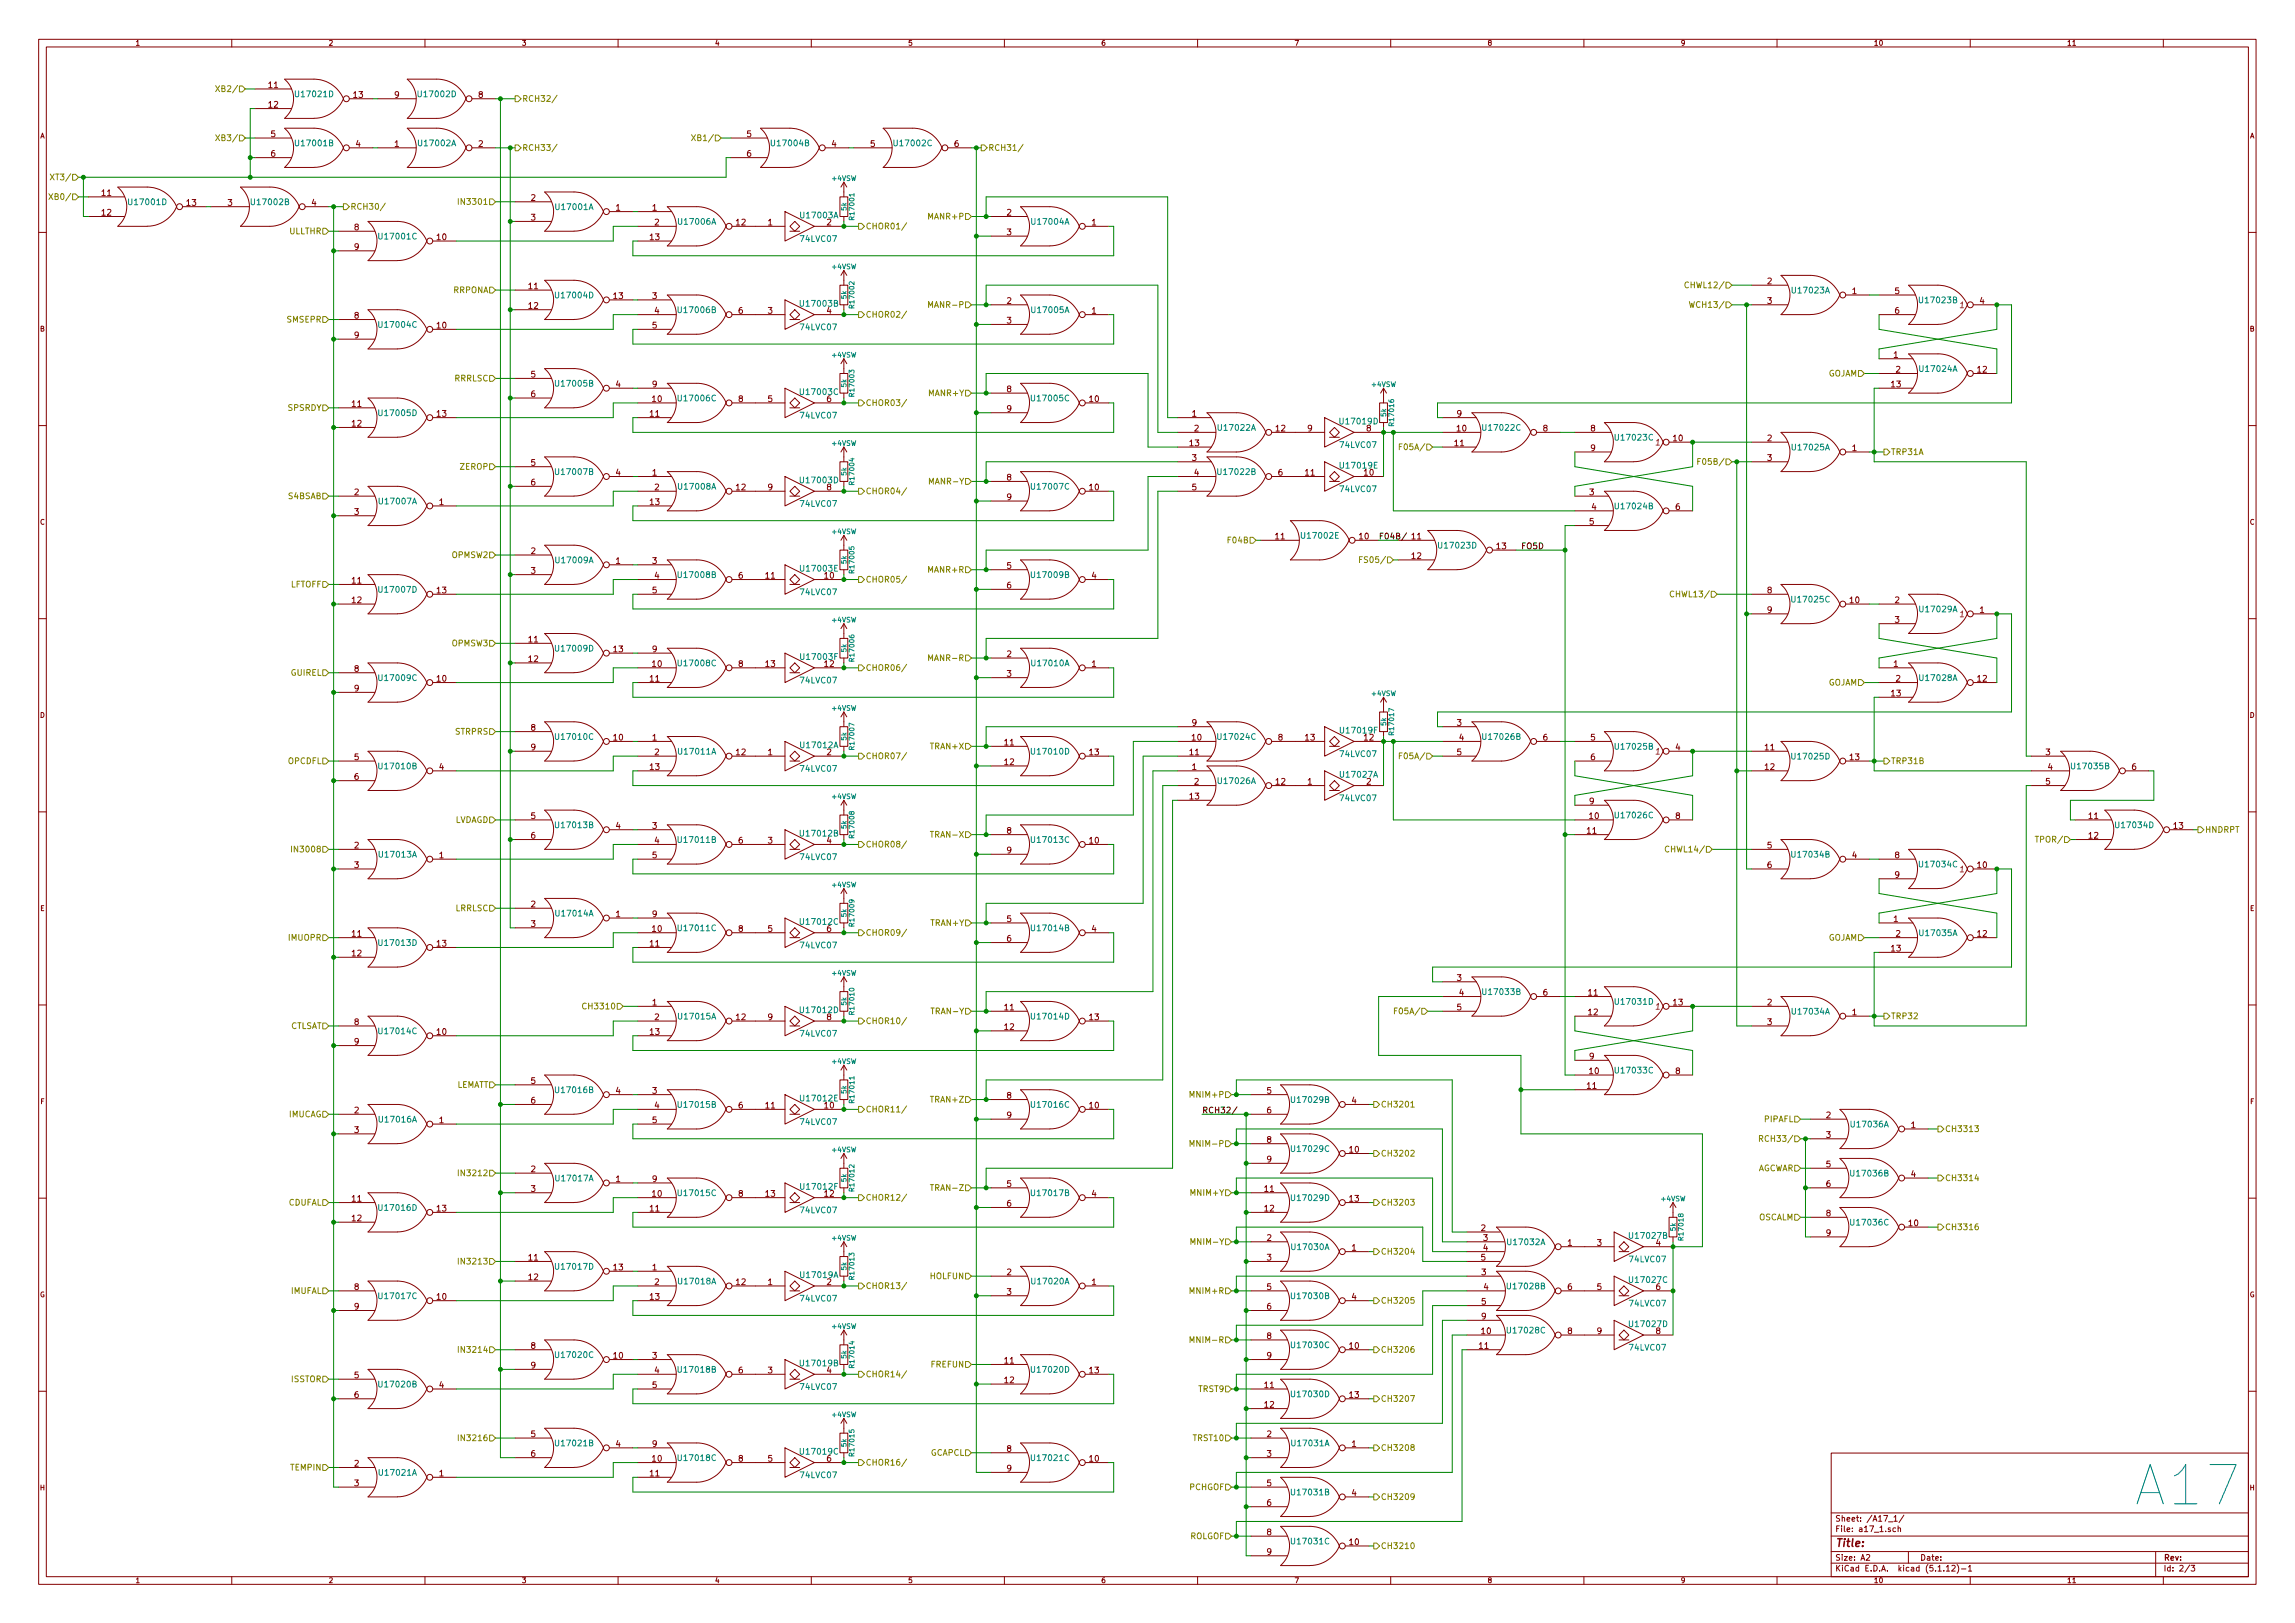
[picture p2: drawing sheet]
<svg xmlns="http://www.w3.org/2000/svg" width="594mm" height="420mm" viewBox="0 0 594 420" stroke-linecap="round" stroke-linejoin="round" font-family="sans-serif">
<defs><g id="words">
<text font-size="14.2" fill="#0000c2" x="554.4" y="389.8">A17</text>
<text font-size="2.8" fill="#840000" x="475" y="400.4">Title:</text>
<g font-size="2.1" fill="#848400">
<text x="57" y="23.8">XB2/</text>
<text x="135.1" y="26.3">RCH32/</text>
<text x="57" y="36.5">XB3/</text>
<text x="135.1" y="39">RCH33/</text>
<text x="180.2" y="36.5">XB1/</text>
<text x="255.8" y="39">RCH31/</text>
<text x="14.1" y="46.7">XT3/</text>
<text x="13.8" y="51.7">XB0/</text>
<text x="119.7" y="53">IN3301</text>
<text x="90.7" y="54.3">RCH30/</text>
<text x="224" y="59.4">CHOR01/</text>
<text x="240.7" y="56.8">MANR+P</text>
<text x="74.8" y="60.6">ULLTHR</text>
<text x="117.3" y="75.9">RRPONA</text>
<text x="437.2" y="74.6">CHWL12/</text>
<text x="74.3" y="83.5">SMSEPR</text>
<text x="224" y="82.2">CHOR02/</text>
<text x="241.2" y="79.7">MANR-P</text>
<text x="438.5" y="79.7">WCH13/</text>
<text x="117.7" y="98.7">RRRLSC</text>
<text x="473" y="97.5">GOJAM</text>
<text x="74.6" y="106.3">SPSRDY</text>
<text x="224" y="105.1">CHOR03/</text>
<text x="240.7" y="102.5">MANR+Y</text>
<text x="363.3" y="116.5">F05A/</text>
<text x="489.5" y="117.8">TRP31A</text>
<text x="119.2" y="121.6">ZEROP</text>
<text x="241.2" y="125.4">MANR-Y</text>
<text x="440.7" y="120.3">F05B/</text>
<text x="74.7" y="129.2">S4BSAB</text>
<text x="224" y="127.9">CHOR04/</text>
<text x="318.2" y="140.6">F04B</text>
<text x="117.1" y="144.4">OPMSW2</text>
<text x="240.5" y="148.3">MANR+R</text>
<text x="353.2" y="145.7">FS05/</text>
<text x="75.2" y="152.1">LFTOFF</text>
<text x="224" y="150.8">CHOR05/</text>
<text x="433.4" y="154.6">CHWL13/</text>
<text x="117.1" y="167.3">OPMSW3</text>
<text x="224" y="173.7">CHOR06/</text>
<text x="241.1" y="171.1">MANR-R</text>
<text x="75.3" y="174.9">GUIREL</text>
<text x="473" y="177.5">GOJAM</text>
<text x="117.9" y="190.2">STRPRS</text>
<text x="74.6" y="197.8">OPCDFL</text>
<text x="224" y="196.5">CHOR07/</text>
<text x="241.1" y="194">TRAN+X</text>
<text x="363.3" y="196.5">F05A/</text>
<text x="489.5" y="197.8">TRP31B</text>
<text x="117.5" y="213">LVDAGD</text>
<text x="570.7" y="215.6">HNDRPT</text>
<text x="76.5" y="220.6">IN3008</text>
<text x="224" y="219.4">CHOR08/</text>
<text x="241.7" y="216.8">TRAN-X</text>
<text x="432.1" y="220.6">CHWL14/</text>
<text x="527.7" y="218.1">TPOR/</text>
<text x="117.9" y="235.9">LRRLSC</text>
<text x="241.1" y="239.7">TRAN+Y</text>
<text x="74.8" y="243.5">IMUOPR</text>
<text x="224" y="242.2">CHOR09/</text>
<text x="473" y="243.5">GOJAM</text>
<text x="151.7" y="261.3">CH3310</text>
<text x="241.7" y="262.6">TRAN-Y</text>
<text x="362" y="262.6">F05A/</text>
<text x="489.5" y="263.8">TRP32</text>
<text x="74.9" y="266.4">CTLSAT</text>
<text x="224" y="265.1">CHOR10/</text>
<text x="117.9" y="281.6">LEMATT</text>
<text x="224" y="288">CHOR11/</text>
<text x="241.2" y="285.4">TRAN+Z</text>
<text x="308.7" y="284.1">MNIM+P</text>
<text x="357.4" y="286.7">CH3201</text>
<text x="74.7" y="289.2">IMUCAG</text>
<text x="456.8" y="290.5">PIPAFL</text>
<text x="503.4" y="293">CH3313</text>
<text x="309.2" y="296.8">MNIM-P</text>
<text x="357.4" y="299.4">CH3202</text>
<text x="456.8" y="295.6">RCH33/</text>
<text x="119.7" y="304.5">IN3212</text>
<text x="454.5" y="303.2">AGCWAR</text>
<text x="503.4" y="305.7">CH3314</text>
<text x="224" y="310.8">CHOR12/</text>
<text x="241.8" y="308.3">TRAN-Z</text>
<text x="308.7" y="309.5">MNIM+Y</text>
<text x="74.6" y="312.1">CDUFAL</text>
<text x="357.4" y="312.1">CH3203</text>
<text x="455.1" y="315.9">OSCALM</text>
<text x="309.2" y="322.2">MNIM-Y</text>
<text x="503.4" y="318.4">CH3316</text>
<text x="119.7" y="327.3">IN3213</text>
<text x="357.4" y="324.8">CH3204</text>
<text x="75.3" y="334.9">IMUFAL</text>
<text x="224" y="333.7">CHOR13/</text>
<text x="240.8" y="331.1">HOLFUN</text>
<text x="308.6" y="334.9">MNIM+R</text>
<text x="357.4" y="337.5">CH3205</text>
<text x="309.1" y="347.6">MNIM-R</text>
<text x="119.7" y="350.2">IN3214</text>
<text x="241.1" y="354">FREFUN</text>
<text x="357.4" y="350.2">CH3206</text>
<text x="75.4" y="357.8">ISSTOR</text>
<text x="224" y="356.5">CHOR14/</text>
<text x="310.3" y="360.3">TRST9</text>
<text x="357.4" y="362.9">CH3207</text>
<text x="119.7" y="373">IN3216</text>
<text x="240.7" y="376.9">GCAPCL</text>
<text x="309.1" y="373">TRST10</text>
<text x="357.4" y="375.6">CH3208</text>
<text x="75.3" y="380.7">TEMPIN</text>
<text x="224" y="379.4">CHOR16/</text>
<text x="307.9" y="385.7">PCHGOF</text>
<text x="357.4" y="388.3">CH3209</text>
<text x="307.9" y="398.4">ROLGOF</text>
<text x="357.4" y="401">CH3210</text>
</g>
<g font-size="2.1" fill="#840000">
<text x="69.6" y="22.8">11</text>
<text x="69.6" y="27.9">12</text>
<text x="91.5" y="25.3">13</text>
<text x="102.2" y="25.3">9</text>
<text x="123.9" y="25.3">8</text>
<text x="70.2" y="35.5">5</text>
<text x="193.3" y="35.5">5</text>
<text x="70.2" y="40.6">6</text>
<text x="92.1" y="38">4</text>
<text x="102.2" y="38">1</text>
<text x="123.9" y="38">2</text>
<text x="193.3" y="40.6">6</text>
<text x="215.3" y="38">4</text>
<text x="225.3" y="38">5</text>
<text x="247.1" y="38">6</text>
<text x="26.4" y="50.7">11</text>
<text x="48.4" y="53.3">13</text>
<text x="59" y="53.3">3</text>
<text x="80.7" y="53.3">4</text>
<text x="137.5" y="52">2</text>
<text x="26.4" y="55.8">12</text>
<text x="91.7" y="59.6">8</text>
<text x="137.5" y="57.1">3</text>
<text x="159.4" y="54.5">1</text>
<text x="168.9" y="54.5">1</text>
<text x="169.5" y="58.3">2</text>
<text x="190.6" y="58.3">12</text>
<text x="198.8" y="58.3">1</text>
<text x="214" y="58.3">2</text>
<text x="260.7" y="55.8">2</text>
<text x="282.6" y="58.3">1</text>
<text x="91.7" y="64.7">9</text>
<text x="113.1" y="62.1">10</text>
<text x="168.3" y="62.1">13</text>
<text x="260.7" y="60.9">3</text>
<text x="136.9" y="74.8">11</text>
<text x="158.9" y="77.4">13</text>
<text x="168.9" y="77.4">3</text>
<text x="457.5" y="73.6">2</text>
<text x="479.5" y="76.1">1</text>
<text x="490.5" y="76.1">5</text>
<text x="91.7" y="82.5">8</text>
<text x="136.9" y="79.9">12</text>
<text x="169.5" y="81.2">4</text>
<text x="191.2" y="81.2">6</text>
<text x="198.8" y="81.2">3</text>
<text x="214" y="81.2">4</text>
<text x="260.7" y="78.7">2</text>
<text x="260.7" y="83.7">3</text>
<text x="282.6" y="81.2">1</text>
<text x="457.5" y="78.7">3</text>
<text x="490.5" y="81.2">6</text>
<text x="512.5" y="78.7">4</text>
<text x="91.7" y="87.5">9</text>
<text x="113.1" y="85">10</text>
<text x="168.9" y="85">5</text>
<text x="490.2" y="92.6">1</text>
<text x="137.5" y="97.7">5</text>
<text x="159.4" y="100.2">4</text>
<text x="168.9" y="100.2">9</text>
<text x="260.7" y="101.5">8</text>
<text x="489.6" y="100.2">13</text>
<text x="490.8" y="96.4">2</text>
<text x="511.9" y="96.4">12</text>
<text x="91.2" y="105.3">11</text>
<text x="113.1" y="107.9">13</text>
<text x="137.5" y="102.8">6</text>
<text x="168.3" y="107.9">11</text>
<text x="168.9" y="104.1">10</text>
<text x="191.2" y="104.1">8</text>
<text x="198.8" y="104.1">5</text>
<text x="214" y="104.1">6</text>
<text x="260.7" y="106.6">9</text>
<text x="282" y="104.1">10</text>
<text x="308.6" y="107.9">1</text>
<text x="377.2" y="107.9">9</text>
<text x="91.2" y="110.4">12</text>
<text x="309.2" y="111.7">2</text>
<text x="330.3" y="111.7">12</text>
<text x="338.5" y="111.7">9</text>
<text x="353.7" y="111.7">8</text>
<text x="377.2" y="111.7">10</text>
<text x="399.5" y="111.7">8</text>
<text x="411.8" y="111.7">8</text>
<text x="308" y="115.5">13</text>
<text x="308.6" y="119.3">3</text>
<text x="376.6" y="115.5">11</text>
<text x="411.8" y="116.8">9</text>
<text x="433.2" y="114.2">10</text>
<text x="457.5" y="114.2">2</text>
<text x="457.5" y="119.3">3</text>
<text x="479.5" y="116.8">1</text>
<text x="137.5" y="120.6">5</text>
<text x="137.5" y="125.6">6</text>
<text x="159.4" y="123.1">4</text>
<text x="168.9" y="123.1">1</text>
<text x="260.7" y="124.4">8</text>
<text x="309.2" y="123.1">4</text>
<text x="330.9" y="123.1">6</text>
<text x="337.9" y="123.1">11</text>
<text x="91.7" y="128.2">2</text>
<text x="113.7" y="130.7">1</text>
<text x="168.3" y="130.7">13</text>
<text x="169.5" y="126.9">2</text>
<text x="190.6" y="126.9">12</text>
<text x="198.8" y="126.9">9</text>
<text x="214" y="126.9">8</text>
<text x="260.7" y="129.5">9</text>
<text x="282" y="126.9">10</text>
<text x="308.6" y="126.9">5</text>
<text x="411.5" y="128.2">3</text>
<text x="412" y="132">4</text>
<text x="433.8" y="132">6</text>
<text x="91.7" y="133.3">3</text>
<text x="411.5" y="135.8">5</text>
<text x="137.5" y="143.4">2</text>
<text x="330.2" y="139.6">11</text>
<text x="351.9" y="139.6">10</text>
<text x="365.5" y="139.6">11</text>
<text x="387.5" y="142.2">13</text>
<text x="137.5" y="148.5">3</text>
<text x="159.4" y="146">1</text>
<text x="168.9" y="146">3</text>
<text x="169.5" y="149.8">4</text>
<text x="191.2" y="149.8">6</text>
<text x="198.2" y="149.8">11</text>
<text x="213.5" y="149.8">10</text>
<text x="260.7" y="147.2">5</text>
<text x="282.6" y="149.8">4</text>
<text x="365.5" y="144.7">12</text>
<text x="91.2" y="151">11</text>
<text x="113.1" y="153.6">13</text>
<text x="168.9" y="153.6">5</text>
<text x="260.7" y="152.3">6</text>
<text x="457.5" y="153.6">8</text>
<text x="91.2" y="156.1">12</text>
<text x="457.5" y="158.7">9</text>
<text x="478.9" y="156.1">10</text>
<text x="490.5" y="156.1">2</text>
<text x="490.5" y="161.2">3</text>
<text x="512.5" y="158.7">1</text>
<text x="136.9" y="166.3">11</text>
<text x="91.7" y="173.9">8</text>
<text x="136.9" y="171.4">12</text>
<text x="158.9" y="168.8">13</text>
<text x="168.9" y="168.8">9</text>
<text x="168.9" y="172.6">10</text>
<text x="191.2" y="172.6">8</text>
<text x="198.2" y="172.6">13</text>
<text x="213.5" y="172.6">12</text>
<text x="260.7" y="170.1">2</text>
<text x="282.6" y="172.6">1</text>
<text x="490.2" y="172.6">1</text>
<text x="91.7" y="179">9</text>
<text x="113.1" y="176.4">10</text>
<text x="168.3" y="176.4">11</text>
<text x="260.7" y="175.2">3</text>
<text x="490.8" y="176.4">2</text>
<text x="511.9" y="176.4">12</text>
<text x="489.6" y="180.3">13</text>
<text x="137.5" y="189.1">8</text>
<text x="158.9" y="191.7">10</text>
<text x="168.9" y="191.7">1</text>
<text x="308.6" y="187.9">9</text>
<text x="308.6" y="191.7">10</text>
<text x="330.9" y="191.7">8</text>
<text x="337.9" y="191.7">13</text>
<text x="377.2" y="187.9">3</text>
<text x="377.7" y="191.7">4</text>
<text x="399.5" y="191.7">6</text>
<text x="411.8" y="191.7">5</text>
<text x="91.7" y="196.8">5</text>
<text x="137.5" y="194.2">9</text>
<text x="169.5" y="195.5">2</text>
<text x="190.6" y="195.5">12</text>
<text x="198.8" y="195.5">1</text>
<text x="214" y="195.5">2</text>
<text x="260.1" y="193">11</text>
<text x="282" y="195.5">13</text>
<text x="308" y="195.5">11</text>
<text x="377.2" y="195.5">5</text>
<text x="411.8" y="196.8">6</text>
<text x="433.8" y="194.2">4</text>
<text x="456.9" y="194.2">11</text>
<text x="478.9" y="196.8">13</text>
<text x="529.6" y="195.5">3</text>
<text x="91.7" y="201.8">6</text>
<text x="113.7" y="199.3">4</text>
<text x="168.3" y="199.3">13</text>
<text x="260.1" y="198">12</text>
<text x="308.6" y="199.3">1</text>
<text x="309.2" y="203.1">2</text>
<text x="330.3" y="203.1">12</text>
<text x="338.5" y="203.1">1</text>
<text x="353.7" y="203.1">2</text>
<text x="456.9" y="199.3">12</text>
<text x="529.6" y="203.1">5</text>
<text x="530.1" y="199.3">4</text>
<text x="551.9" y="199.3">6</text>
<text x="308" y="206.9">13</text>
<text x="411.5" y="208.2">9</text>
<text x="137.5" y="212">5</text>
<text x="159.4" y="214.5">4</text>
<text x="168.9" y="214.5">3</text>
<text x="260.7" y="215.8">8</text>
<text x="410.9" y="215.8">11</text>
<text x="411.5" y="212">10</text>
<text x="433.8" y="212">8</text>
<text x="540.7" y="212">11</text>
<text x="562.7" y="214.5">13</text>
<text x="91.7" y="219.6">2</text>
<text x="137.5" y="217.1">6</text>
<text x="169.5" y="218.4">4</text>
<text x="191.2" y="218.4">6</text>
<text x="198.8" y="218.4">3</text>
<text x="214" y="218.4">4</text>
<text x="260.7" y="220.9">9</text>
<text x="282" y="218.4">10</text>
<text x="457.5" y="219.6">5</text>
<text x="540.7" y="217.1">12</text>
<text x="91.7" y="224.7">3</text>
<text x="113.7" y="222.2">1</text>
<text x="168.9" y="222.2">5</text>
<text x="457.5" y="224.7">6</text>
<text x="479.5" y="222.2">4</text>
<text x="490.5" y="222.2">8</text>
<text x="490.5" y="227.2">9</text>
<text x="511.9" y="224.7">10</text>
<text x="137.5" y="234.9">2</text>
<text x="137.5" y="239.9">3</text>
<text x="159.4" y="237.4">1</text>
<text x="168.9" y="237.4">9</text>
<text x="260.7" y="238.7">5</text>
<text x="490.2" y="238.7">1</text>
<text x="91.2" y="242.5">11</text>
<text x="113.1" y="245">13</text>
<text x="168.3" y="245">11</text>
<text x="168.9" y="241.2">10</text>
<text x="191.2" y="241.2">8</text>
<text x="198.8" y="241.2">5</text>
<text x="214" y="241.2">6</text>
<text x="260.7" y="243.8">6</text>
<text x="282.6" y="241.2">4</text>
<text x="490.8" y="242.5">2</text>
<text x="511.9" y="242.5">12</text>
<text x="91.2" y="247.6">12</text>
<text x="489.6" y="246.3">13</text>
<text x="377.2" y="253.9">3</text>
<text x="377.7" y="257.7">4</text>
<text x="399.5" y="257.7">6</text>
<text x="411.2" y="257.7">11</text>
<text x="168.9" y="260.3">1</text>
<text x="260.1" y="261.5">11</text>
<text x="377.2" y="261.5">5</text>
<text x="411.2" y="262.8">12</text>
<text x="433.2" y="260.3">13</text>
<text x="457.5" y="260.3">2</text>
<text x="479.5" y="262.8">1</text>
<text x="91.7" y="265.3">8</text>
<text x="113.1" y="267.9">10</text>
<text x="168.3" y="267.9">13</text>
<text x="169.5" y="264.1">2</text>
<text x="190.6" y="264.1">12</text>
<text x="198.8" y="264.1">9</text>
<text x="214" y="264.1">8</text>
<text x="260.1" y="266.6">12</text>
<text x="282" y="264.1">13</text>
<text x="457.5" y="265.3">3</text>
<text x="91.7" y="270.4">9</text>
<text x="411.5" y="274.2">9</text>
<text x="137.5" y="280.6">5</text>
<text x="410.9" y="281.9">11</text>
<text x="411.5" y="278">10</text>
<text x="433.8" y="278">8</text>
<text x="137.5" y="285.7">6</text>
<text x="159.4" y="283.1">4</text>
<text x="168.9" y="283.1">3</text>
<text x="169.5" y="286.9">4</text>
<text x="191.2" y="286.9">6</text>
<text x="198.2" y="286.9">11</text>
<text x="260.7" y="284.4">8</text>
<text x="282" y="286.9">10</text>
<text x="328" y="283.1">5</text>
<text x="349.9" y="285.7">4</text>
<text x="91.7" y="288.2">2</text>
<text x="91.7" y="293.3">3</text>
<text x="113.7" y="290.7">1</text>
<text x="168.9" y="290.7">5</text>
<text x="260.7" y="289.5">9</text>
<text x="328" y="288.2">6</text>
<text x="472.7" y="289.5">2</text>
<text x="494.7" y="292">1</text>
<text x="328" y="295.8">8</text>
<text x="349.4" y="298.4">10</text>
<text x="472.7" y="294.6">3</text>
<text x="137.5" y="303.4">2</text>
<text x="159.4" y="306">1</text>
<text x="168.9" y="306">9</text>
<text x="328" y="300.9">9</text>
<text x="472.7" y="302.2">5</text>
<text x="494.7" y="304.7">4</text>
<text x="91.2" y="311.1">11</text>
<text x="137.5" y="308.5">3</text>
<text x="168.9" y="309.8">10</text>
<text x="191.2" y="309.8">8</text>
<text x="198.2" y="309.8">13</text>
<text x="260.7" y="307.3">5</text>
<text x="282.6" y="309.8">4</text>
<text x="327.4" y="308.5">11</text>
<text x="349.4" y="311.1">13</text>
<text x="472.7" y="307.3">6</text>
<text x="91.2" y="316.1">12</text>
<text x="113.1" y="313.6">13</text>
<text x="168.3" y="313.6">11</text>
<text x="260.7" y="312.3">6</text>
<text x="327.4" y="313.6">12</text>
<text x="472.7" y="314.9">8</text>
<text x="494.1" y="317.4">10</text>
<text x="328" y="321.2">2</text>
<text x="349.9" y="323.8">1</text>
<text x="383.4" y="318.7">2</text>
<text x="384" y="321.2">3</text>
<text x="384" y="323.8">4</text>
<text x="405.8" y="322.5">1</text>
<text x="413.4" y="322.5">3</text>
<text x="428.7" y="322.5">4</text>
<text x="472.7" y="320">9</text>
<text x="136.9" y="326.3">11</text>
<text x="158.9" y="328.8">13</text>
<text x="168.9" y="328.8">1</text>
<text x="328" y="326.3">3</text>
<text x="383.4" y="326.3">5</text>
<text x="91.7" y="333.9">8</text>
<text x="136.9" y="331.4">12</text>
<text x="169.5" y="332.7">2</text>
<text x="190.6" y="332.7">12</text>
<text x="198.8" y="332.7">1</text>
<text x="214" y="332.7">2</text>
<text x="260.7" y="330.1">2</text>
<text x="260.7" y="335.2">3</text>
<text x="282.6" y="332.7">1</text>
<text x="328" y="333.9">5</text>
<text x="383.5" y="330.1">3</text>
<text x="384.1" y="333.9">4</text>
<text x="405.8" y="333.9">6</text>
<text x="413.4" y="333.9">5</text>
<text x="428.7" y="333.9">6</text>
<text x="91.7" y="339">9</text>
<text x="113.1" y="336.5">10</text>
<text x="168.3" y="336.5">13</text>
<text x="328" y="339">6</text>
<text x="349.9" y="336.5">4</text>
<text x="383.5" y="341.5">9</text>
<text x="383.5" y="337.7">5</text>
<text x="328" y="346.6">8</text>
<text x="383.5" y="345.4">10</text>
<text x="405.8" y="345.4">8</text>
<text x="413.4" y="345.4">9</text>
<text x="428.7" y="345.4">8</text>
<text x="137.5" y="349.2">8</text>
<text x="158.9" y="351.7">10</text>
<text x="168.9" y="351.7">3</text>
<text x="260.1" y="353">11</text>
<text x="328" y="351.7">9</text>
<text x="349.4" y="349.2">10</text>
<text x="382.9" y="349.2">11</text>
<text x="91.7" y="356.8">5</text>
<text x="113.7" y="359.3">4</text>
<text x="137.5" y="354.2">9</text>
<text x="168.9" y="359.3">5</text>
<text x="169.5" y="355.5">4</text>
<text x="191.2" y="355.5">6</text>
<text x="198.8" y="355.5">3</text>
<text x="214" y="355.5">4</text>
<text x="260.1" y="358.1">12</text>
<text x="282" y="355.5">13</text>
<text x="327.4" y="359.3">11</text>
<text x="91.7" y="361.9">6</text>
<text x="327.4" y="364.4">12</text>
<text x="349.4" y="361.9">13</text>
<text x="137.5" y="372">5</text>
<text x="137.5" y="377.1">6</text>
<text x="159.4" y="374.6">4</text>
<text x="168.9" y="374.6">9</text>
<text x="260.7" y="375.8">8</text>
<text x="328" y="372">2</text>
<text x="328" y="377.1">3</text>
<text x="349.9" y="374.6">1</text>
<text x="91.7" y="379.6">2</text>
<text x="113.7" y="382.2">1</text>
<text x="168.3" y="382.2">11</text>
<text x="168.9" y="378.4">10</text>
<text x="191.2" y="378.4">8</text>
<text x="198.8" y="378.4">5</text>
<text x="214" y="378.4">6</text>
<text x="260.7" y="380.9">9</text>
<text x="282" y="378.4">10</text>
<text x="91.7" y="384.7">3</text>
<text x="328" y="384.7">5</text>
<text x="328" y="389.8">6</text>
<text x="349.9" y="387.3">4</text>
<text x="475" y="393.9">Sheet: /A17_1/</text>
<text x="328" y="397.4">8</text>
<text x="349.4" y="400">10</text>
<text x="475" y="396.6">File: a17_1.sch</text>
<text x="328" y="402.5">9</text>
<text x="475" y="406.8">KiCad E.D.A. kicad (5.1.12)-1</text>
<text x="475" y="404">Size: A2</text>
<text x="497" y="404">Date:</text>
<text x="560" y="404">Rev:</text>
<text x="560" y="406.8">Id: 2/3</text>
</g>
<g font-size="2.1" fill="#008484">
<text x="76.8" y="25.1">U17021D</text>
<text x="108.6" y="25.1">U17002D</text>
<text x="76.8" y="37.8">U17001B</text>
<text x="108.6" y="37.8">U17002A</text>
<text x="200" y="37.8">U17004B</text>
<text x="231.7" y="37.8">U17002C</text>
<text x="33.6" y="53.1">U17001D</text>
<text x="65.4" y="53.1">U17002B</text>
<text x="144.1" y="54.3">U17001A</text>
<text x="175.9" y="58.2">U17006A</text>
<text x="207.5" y="56.5">U17003A</text>
<text x="267.3" y="58.2">U17004A</text>
<text x="98.4" y="62">U17001C</text>
<text x="207.4" y="62.6">74LVC07</text>
<text x="144.1" y="77.2">U17004D</text>
<text x="464.2" y="75.9">U17023A</text>
<text x="175.9" y="81">U17006B</text>
<text x="207.5" y="79.4">U17003B</text>
<text x="267.3" y="81">U17005A</text>
<text x="497.2" y="78.5">U17023B</text>
<text x="98.4" y="84.8">U17004C</text>
<text x="207.4" y="85.5">74LVC07</text>
<text x="144.1" y="100.1">U17005B</text>
<text x="497.2" y="96.3">U17024A</text>
<text x="98.4" y="107.7">U17005D</text>
<text x="175.9" y="103.9">U17006C</text>
<text x="207.5" y="102.2">U17003C</text>
<text x="267.3" y="103.9">U17005C</text>
<text x="207.4" y="108.3">74LVC07</text>
<text x="315.6" y="111.5">U17022A</text>
<text x="347.2" y="109.8">U17019D</text>
<text x="384.1" y="111.5">U17022C</text>
<text x="347.1" y="115.9">74LVC07</text>
<text x="418.4" y="114">U17023C</text>
<text x="464.2" y="116.6">U17025A</text>
<text x="144.1" y="122.9">U17007B</text>
<text x="207.5" y="125.1">U17003D</text>
<text x="315.6" y="122.9">U17022B</text>
<text x="347.2" y="121.3">U17019E</text>
<text x="353.2" y="123.1">10</text>
<text x="98.4" y="130.5">U17007A</text>
<text x="175.9" y="126.7">U17008A</text>
<text x="207.4" y="131.2">74LVC07</text>
<text x="267.3" y="126.7">U17007C</text>
<text x="347.1" y="127.4">74LVC07</text>
<text x="418.4" y="131.8">U17024B</text>
<text x="337.2" y="139.4">U17002E</text>
<text x="372.7" y="142">U17023D</text>
<text x="144.1" y="145.8">U17009A</text>
<text x="175.9" y="149.6">U17008B</text>
<text x="207.5" y="147.9">U17003E</text>
<text x="267.3" y="149.6">U17009B</text>
<text x="98.4" y="153.4">U17007D</text>
<text x="207.4" y="154">74LVC07</text>
<text x="464.2" y="155.9">U17025C</text>
<text x="497.2" y="158.5">U17029A</text>
<text x="144.1" y="168.6">U17009D</text>
<text x="175.9" y="172.5">U17008C</text>
<text x="207.6" y="170.8">U17003F</text>
<text x="267.3" y="172.5">U17010A</text>
<text x="98.4" y="176.3">U17009C</text>
<text x="207.4" y="176.9">74LVC07</text>
<text x="497.2" y="176.3">U17028A</text>
<text x="144.1" y="191.5">U17010C</text>
<text x="315.6" y="191.5">U17024C</text>
<text x="347.3" y="189.9">U17019F</text>
<text x="353.2" y="191.7">12</text>
<text x="384.1" y="191.5">U17026B</text>
<text x="175.9" y="195.3">U17011A</text>
<text x="207.5" y="193.7">U17012A</text>
<text x="267.3" y="195.3">U17010D</text>
<text x="347.1" y="196">74LVC07</text>
<text x="418.4" y="194">U17025B</text>
<text x="464.2" y="196.6">U17025D</text>
<text x="98.4" y="199.1">U17010B</text>
<text x="207.4" y="199.8">74LVC07</text>
<text x="315.6" y="202.9">U17026A</text>
<text x="347.2" y="201.3">U17027A</text>
<text x="536.5" y="199.1">U17035B</text>
<text x="347.1" y="207.4">74LVC07</text>
<text x="144.1" y="214.4">U17013B</text>
<text x="418.4" y="211.8">U17026C</text>
<text x="548" y="214.4">U17034D</text>
<text x="98.4" y="222">U17013A</text>
<text x="175.9" y="218.2">U17011B</text>
<text x="207.5" y="216.5">U17012B</text>
<text x="267.3" y="218.2">U17013C</text>
<text x="464.2" y="222">U17034B</text>
<text x="207.4" y="222.6">74LVC07</text>
<text x="497.2" y="224.5">U17034C</text>
<text x="144.1" y="237.2">U17014A</text>
<text x="207.5" y="239.4">U17012C</text>
<text x="98.4" y="244.8">U17013D</text>
<text x="175.9" y="241">U17011C</text>
<text x="207.4" y="245.5">74LVC07</text>
<text x="267.3" y="241">U17014B</text>
<text x="497.2" y="242.3">U17035A</text>
<text x="384.1" y="257.5">U17033B</text>
<text x="175.9" y="263.9">U17015A</text>
<text x="207.5" y="262.2">U17012D</text>
<text x="267.3" y="263.9">U17014D</text>
<text x="418.4" y="260.1">U17031D</text>
<text x="464.2" y="262.6">U17034A</text>
<text x="98.4" y="267.7">U17014C</text>
<text x="207.4" y="268.3">74LVC07</text>
<text x="418.4" y="277.9">U17033C</text>
<text x="144.1" y="282.9">U17016B</text>
<text x="175.9" y="286.8">U17015B</text>
<text x="207.5" y="285.1">U17012E</text>
<text x="213.5" y="286.9">10</text>
<text x="267.3" y="286.8">U17016C</text>
<text x="334.6" y="285.5">U17029B</text>
<text x="98.4" y="290.6">U17016A</text>
<text x="207.4" y="291.2">74LVC07</text>
<text x="479.4" y="291.8">U17036A</text>
<text x="334.6" y="298.2">U17029C</text>
<text x="144.1" y="305.8">U17017A</text>
<text x="479.4" y="304.5">U17036B</text>
<text x="175.9" y="309.6">U17015C</text>
<text x="207.6" y="308">U17012F</text>
<text x="213.5" y="309.8">12</text>
<text x="267.3" y="309.6">U17017B</text>
<text x="334.6" y="310.9">U17029D</text>
<text x="98.4" y="313.4">U17016D</text>
<text x="207.4" y="314.1">74LVC07</text>
<text x="479.4" y="317.2">U17036C</text>
<text x="334.6" y="323.6">U17030A</text>
<text x="390.5" y="322.3">U17032A</text>
<text x="422.1" y="320.7">U17027B</text>
<text x="144.1" y="328.7">U17017D</text>
<text x="422" y="326.8">74LVC07</text>
<text x="175.9" y="332.5">U17018A</text>
<text x="207.5" y="330.8">U17019A</text>
<text x="267.3" y="332.5">U17020A</text>
<text x="390.5" y="333.7">U17028B</text>
<text x="422.1" y="332.1">U17027C</text>
<text x="98.4" y="336.3">U17017C</text>
<text x="207.4" y="336.9">74LVC07</text>
<text x="334.6" y="336.3">U17030B</text>
<text x="422" y="338.2">74LVC07</text>
<text x="390.5" y="345.2">U17028C</text>
<text x="422.1" y="343.5">U17027D</text>
<text x="144.1" y="351.5">U17020C</text>
<text x="207.5" y="353.7">U17019B</text>
<text x="334.6" y="349">U17030C</text>
<text x="422" y="349.6">74LVC07</text>
<text x="98.4" y="359.1">U17020B</text>
<text x="175.9" y="355.3">U17018B</text>
<text x="207.4" y="359.8">74LVC07</text>
<text x="267.3" y="355.3">U17020D</text>
<text x="334.6" y="361.7">U17030D</text>
<text x="144.1" y="374.4">U17021B</text>
<text x="207.5" y="376.5">U17019C</text>
<text x="334.6" y="374.4">U17031A</text>
<text x="98.4" y="382">U17021A</text>
<text x="175.9" y="378.2">U17018C</text>
<text x="207.4" y="382.6">74LVC07</text>
<text x="267.3" y="378.2">U17021C</text>
<text x="334.6" y="387.1">U17031B</text>
<text x="334.6" y="399.8">U17031C</text>
</g>
<g font-size="2.1" fill="#840084">
<text x="507.4" y="79.7">1</text>
<text x="428.7" y="115.3">1</text>
<text x="507.4" y="159.8">1</text>
<text x="428.7" y="195.3">1</text>
<text x="507.4" y="225.8">1</text>
<text x="428.7" y="261.4">1</text>
</g>
<g font-size="2.1">
<text x="356.9" y="139.6">F04B/</text>
<text x="393.7" y="142.2">FO5D</text>
<text x="311.1" y="288.2">RCH32/</text>
</g>
<g font-size="1.8" fill="#840000">
<text x="35" y="11.8">1</text>
<text x="85" y="11.8">2</text>
<text x="135" y="11.8">3</text>
<text x="185" y="11.8">4</text>
<text x="235" y="11.8">5</text>
<text x="285" y="11.8">6</text>
<text x="335" y="11.8">7</text>
<text x="385" y="11.8">8</text>
<text x="435" y="11.8">9</text>
<text x="485" y="11.8">10</text>
<text x="535" y="11.8">11</text>
<text x="10.4" y="35.8">A</text>
<text x="582.4" y="35.8">A</text>
<text x="10.4" y="85.8">B</text>
<text x="582.4" y="85.8">B</text>
<text x="10.4" y="135.8">C</text>
<text x="582.4" y="135.8">C</text>
<text x="10.4" y="185.8">D</text>
<text x="582.4" y="185.8">D</text>
<text x="10.4" y="235.8">E</text>
<text x="582.4" y="235.8">E</text>
<text x="10.5" y="285.8">F</text>
<text x="582.5" y="285.8">F</text>
<text x="10.3" y="335.8">G</text>
<text x="582.3" y="335.8">G</text>
<text x="10.4" y="385.8">H</text>
<text x="582.4" y="385.8">H</text>
<text x="35" y="409.8">1</text>
<text x="85" y="409.8">2</text>
<text x="135" y="409.8">3</text>
<text x="185" y="409.8">4</text>
<text x="235" y="409.8">5</text>
<text x="285" y="409.8">6</text>
<text x="335" y="409.8">7</text>
<text x="385" y="409.8">8</text>
<text x="435" y="409.8">9</text>
<text x="485" y="409.8">10</text>
<text x="535" y="409.8">11</text>
</g>
<g font-size="1.8" fill="#008484">
<text x="215.4" y="46.8">+4VSW</text>
<text x="219.1" y="54.5" transform="rotate(-90 219.1 54.5)">5k</text>
<text x="221.2" y="56.6" transform="rotate(-90 221.2 56.6)">R17001</text>
<text x="215.4" y="69.7">+4VSW</text>
<text x="219.1" y="77.3" transform="rotate(-90 219.1 77.3)">5k</text>
<text x="221.2" y="79.5" transform="rotate(-90 221.2 79.5)">R17002</text>
<text x="215.4" y="92.5">+4VSW</text>
<text x="219.1" y="100.2" transform="rotate(-90 219.1 100.2)">5k</text>
<text x="355.1" y="100.2">+4VSW</text>
<text x="221.2" y="102.3" transform="rotate(-90 221.2 102.3)">R17003</text>
<text x="358.8" y="107.8" transform="rotate(-90 358.8 107.8)">5k</text>
<text x="360.9" y="109.9" transform="rotate(-90 360.9 109.9)">R17016</text>
<text x="215.4" y="115.4">+4VSW</text>
<text x="219.1" y="123.1" transform="rotate(-90 219.1 123.1)">5k</text>
<text x="221.2" y="125.2" transform="rotate(-90 221.2 125.2)">R17004</text>
<text x="215.4" y="138.3">+4VSW</text>
<text x="219.1" y="145.9" transform="rotate(-90 219.1 145.9)">5k</text>
<text x="221.2" y="148" transform="rotate(-90 221.2 148)">R17005</text>
<text x="215.4" y="161.1">+4VSW</text>
<text x="219.1" y="168.8" transform="rotate(-90 219.1 168.8)">5k</text>
<text x="221.2" y="170.9" transform="rotate(-90 221.2 170.9)">R17006</text>
<text x="215.4" y="184">+4VSW</text>
<text x="355.1" y="180.2">+4VSW</text>
<text x="219.1" y="191.6" transform="rotate(-90 219.1 191.6)">5k</text>
<text x="358.8" y="187.8" transform="rotate(-90 358.8 187.8)">5k</text>
<text x="360.9" y="190" transform="rotate(-90 360.9 190)">R17017</text>
<text x="221.2" y="193.8" transform="rotate(-90 221.2 193.8)">R17007</text>
<text x="215.4" y="206.8">+4VSW</text>
<text x="219.1" y="214.5" transform="rotate(-90 219.1 214.5)">5k</text>
<text x="221.2" y="216.6" transform="rotate(-90 221.2 216.6)">R17008</text>
<text x="215.4" y="229.7">+4VSW</text>
<text x="219.1" y="237.4" transform="rotate(-90 219.1 237.4)">5k</text>
<text x="221.2" y="239.5" transform="rotate(-90 221.2 239.5)">R17009</text>
<text x="215.4" y="252.6">+4VSW</text>
<text x="219.1" y="260.2" transform="rotate(-90 219.1 260.2)">5k</text>
<text x="221.2" y="262.3" transform="rotate(-90 221.2 262.3)">R17010</text>
<text x="215.4" y="275.4">+4VSW</text>
<text x="219.1" y="283.1" transform="rotate(-90 219.1 283.1)">5k</text>
<text x="221.2" y="285.2" transform="rotate(-90 221.2 285.2)">R17011</text>
<text x="215.4" y="298.3">+4VSW</text>
<text x="219.1" y="305.9" transform="rotate(-90 219.1 305.9)">5k</text>
<text x="221.2" y="308.1" transform="rotate(-90 221.2 308.1)">R17012</text>
<text x="430" y="311">+4VSW</text>
<text x="215.4" y="321.1">+4VSW</text>
<text x="433.8" y="318.6" transform="rotate(-90 433.8 318.6)">5k</text>
<text x="435.8" y="320.8" transform="rotate(-90 435.8 320.8)">R17018</text>
<text x="219.1" y="328.8" transform="rotate(-90 219.1 328.8)">5k</text>
<text x="221.2" y="330.9" transform="rotate(-90 221.2 330.9)">R17013</text>
<text x="215.4" y="344">+4VSW</text>
<text x="219.1" y="351.7" transform="rotate(-90 219.1 351.7)">5k</text>
<text x="221.2" y="353.8" transform="rotate(-90 221.2 353.8)">R17014</text>
<text x="215.4" y="366.9">+4VSW</text>
<text x="219.1" y="374.5" transform="rotate(-90 219.1 374.5)">5k</text>
<text x="221.2" y="376.6" transform="rotate(-90 221.2 376.6)">R17015</text>
</g>
</g></defs>
<g fill="none" stroke="#840000" stroke-width=".26">
<path d="M10 10.2h574v400h-574zM12 12.2h570v396h-570zM60 10.2v2M110 10.2v2M160 10.2v2M210 10.2v2M260 10.2v2M310 10.2v2M360 10.2v2M410 10.2v2M460 10.2v2M510 10.2v2"/>
<path d="M536.5 11.8h.8M560 10.2v2M66 23h9.4M66 28.1h9.4M66 35.7h9.4M73.7 20.5h7.6a8.3 8.3 0 0 1 7.6 5.1 8.4 8.4 0 0 1-7.6 5M73.7 33.2h7.6a8.3 8.3 0 0 1 7.6 5.1 8.4 8.4 0 0 1-7.6 5M73.7 30.6h7.6M73.7 20.5a6.7 6.7 0 0 1 0 10.1M73.7 33.2a6.7 6.7 0 0 1 0 10.1M90.4 25.6h6.1M90.4 38.3h6.1"/>
<path d="M97.8 25.6h9.9M97.8 38.3h9.9M105.4 30.6a6.7 6.7 0 0 0 0-10.1h7.6a8 8 0 0 1 7.6 5.1 8.4 8.4 0 0 1-7.6 5h-7.6M122.2 25.6h6.1M122.2 38.3h6.1M189.2 35.7h9.4M213.6 38.3h6.1M221 38.3h9.9M228.6 33.2h7.6M228.6 33.2a6.7 6.7 0 0 1 0 10.1M236.2 33.2a8 8 0 0 1 7.6 5 8.3 8.3 0 0 1-7.6 5.1h-7.6M245.4 38.3h6.1"/>
<path d="M22.9 56h9.4M22.9 51h9.4M30.5 48.4h7.6a8.3 8.3 0 0 1 7.6 5.1 8.4 8.4 0 0 1-7.6 5.1h-7.6a6.7 6.7 0 0 0 0-10.1M47.2 53.5h6.1M54.6 53.5h9.9M62.2 48.4h7.6M62.3 48.5a6.7 6.7 0 0 1 0 10.1h7.5a8.3 8.3 0 0 0 7.6-5.1M66 40.8h9.4M69.9 48.4a8 8 0 0 1 7.6 5.1M73.7 43.3h7.6M79 53.5h6.1M87.6 59.9h9.4"/>
<path d="M105.4 43.3a6.7 6.7 0 0 0 0-10.1h7.6a8 8 0 0 1 7.6 5.1 8.4 8.4 0 0 1-7.6 5h-7.6M133.3 52.2h9.4M133.3 57.3h9.4M141 49.7h7.6a8.3 8.3 0 0 1 7.6 5.1 8.4 8.4 0 0 1-7.6 5l-7.6 .1M141 49.7a6.7 6.7 0 0 1 0 10.1M157.7 54.8h6.1M165.1 54.8h8.8M165.1 58.6h9.9M189.2 40.8h9.4M189.5 58.6h13.7M196.8 43.3h7.7M196.9 43.3a6.7 6.7 0 0 0 0-10.1h7.6a8.3 8.3 0 0 1 7.6 5.1 8.4 8.4 0 0 1-7.6 5"/>
<path d="M203.2 54.8l7.6 3.8-7.6 3.8zM204.5 58.6l1.2-1.3 1.3 1.3-1.3 1.3zM204.5 59.9h2.5M210.8 58.6h7.6M217.4 51h2.1v5h-2.1zM218.4 47.2v3.8M218.4 56v1.3M218.4 47.2l-.7 1.2M218.4 47.2l.8 1.2M256.5 56h9.4M280.9 58.6h6.1M10 60.2h2"/>
<path d="M87.6 64.9h9.4M95.2 67.5h7.7M95.3 67.5a6.7 6.7 0 0 0 0-10.2h7.6a8.3 8.3 0 0 1 7.6 5.1 8.4 8.4 0 0 1-7.6 5.1M112 62.4h6.1M133.3 75.1h9.4M141 72.6h7.6a8.3 8.3 0 0 1 7.6 5 8.4 8.4 0 0 1-7.6 5.1h-7.6M141 72.6a6.7 6.7 0 0 1 0 10.1M157.7 77.6h6.1M165.1 62.4h8.8M165.1 77.6h8.8M172.7 63.6a6.7 6.7 0 0 0 0-10.1h7.6a8 8 0 0 1 7.7 5.1 8.4 8.4 0 0 1-7.7 5.1h-7.6M203.2 77.6l7.6 3.8-7.6 3.9z"/>
<path d="M217.4 73.8h2.1v5.1h-2.1zM218.4 70v3.8M218.4 78.9v1.3M218.4 70l-.7 1.3M218.4 70l.8 1.3M256.5 78.9h9.4M256.5 61.1h9.4M264.2 63.7h7.6M264.2 63.6a6.7 6.7 0 0 0 0-10.1h7.6a8.3 8.3 0 0 1 7.6 5.1 8.4 8.4 0 0 1-7.6 5M264.2 76.4h7.6a8.3 8.3 0 0 1 7.6 5 8.4 8.4 0 0 1-7.6 5.1h-7.6a6.7 6.7 0 0 0 0-10.1zM453.4 73.8h9.4M453.4 78.9h9.4"/>
<path d="M477.8 76.4h6.1M486.4 76.4h9.4M510.8 78.9h6.1M582 60.2h2M87.6 82.7h9.4M87.6 87.8h9.4M95.3 80.2h7.6a8.3 8.3 0 0 1 7.6 5.1 8.4 8.4 0 0 1-7.6 5h-7.6a6.7 6.7 0 0 0 0-10.1zM112 85.3h6.1M133.3 80.2h9.4M133.3 98h9.4M141 95.4h7.6a8.3 8.3 0 0 1 7.6 5.1 8.4 8.4 0 0 1-7.6 5.1h-7.6M141 95.4a6.7 6.7 0 0 1 0 10.2"/>
<path d="M165.1 81.4h9.9M165.1 85.3h8.8M172.7 99.2h7.7a8 8 0 0 1 7.6 5.1M172.7 99.3a6.7 6.7 0 0 1 0 10.1h7.6a8.3 8.3 0 0 0 7.6-5.1M187.9 81.4a8.3 8.3 0 0 1-7.6 5.1h-7.6a6.7 6.7 0 0 0 0-10.1h7.6a8 8 0 0 1 7.7 5M189.5 81.4h13.7M204.5 81.4l1.2-1.2 1.3 1.2-1.3 1.3zM204.5 82.7h2.5M210.8 81.4h7.6M217.4 96.7h2.1v5.1h-2.1zM218.4 92.9v3.8M218.4 92.9l-.7 1.2"/>
<path d="M218.4 92.9l.8 1.2M256.5 84h9.4M264.2 99.2h7.6a8.3 8.3 0 0 1 7.6 5.1 8.4 8.4 0 0 1-7.6 5.1h-7.6a6.7 6.7 0 0 0 0-10.1M280.9 81.4h6.1M461 81.4h7.6M461 81.4a6.7 6.7 0 0 0 0-10.1h7.6a8.3 8.3 0 0 1 7.6 5.1 8.4 8.4 0 0 1-7.6 5M486.4 81.4h9.4M486.4 92.9h8.8M486.4 96.7h9.9M494 84h7.6M494.1 84a6.7 6.7 0 0 0 0-10.1l7.5-.1a8.3 8.3 0 0 1 7.7 5.1 8.4 8.4 0 0 1-7.7 5.1M509.2 96.7a8.3 8.3 0 0 1-7.6 5.1h-7.6"/>
<path d="M509.3 96.7a8 8 0 0 0-7.7-5.1h-7.5a6.7 6.7 0 0 1 0 10.1M510.8 96.7h6.1M10 110.2h2M87.6 105.6h9.4M87.6 110.7h9.4M95.2 103h7.7a8.3 8.3 0 0 1 7.6 5.1 8.4 8.4 0 0 1-7.6 5.1h-7.6a6.7 6.7 0 0 0 0-10.1M112 108.1h6.1M133.3 103h9.4M141 118.3h7.6a8.3 8.3 0 0 1 7.6 5.1 8.4 8.4 0 0 1-7.6 5M141 118.3a6.7 6.7 0 0 1 0 10.1M157.7 100.5h6.1M165.1 108.1h8.8"/>
<path d="M165.1 100.5h8.8M165.1 104.3h9.9M189.5 104.3h13.7M203.2 100.5l7.6 3.8-7.6 3.8zM204.5 104.3l1.2-1.3 1.3 1.3-1.3 1.3zM204.5 105.6h2.5M210.8 104.3h7.6M217.4 119.5h2.1v5.1h-2.1zM218.4 101.8v1.2M218.4 115.7v3.8M218.4 115.7l-.7 1.3M218.4 115.7l.8 1.3"/>
<path d="M256.5 106.8h9.4M256.5 101.8h9.4M280.9 104.3h6.1M304.8 108.1h8.8M304.8 111.9h9.9M304.8 115.7h8.8M304.8 119.5h8.8M320 106.8l-7.6 .1a6.7 6.7 0 0 1 0 10.1h7.6a8.3 8.3 0 0 0 7.6-5.1M320 118.3h-7.6a6.7 6.7 0 0 1 0 10.1M320.1 106.8a8 8 0 0 1 7.6 5.1M320.1 118.3a8 8 0 0 1 7.5 5 8.3 8.3 0 0 1-7.6 5.1h-7.6M329.2 111.9h13.7"/>
<path d="M342.9 108.1l7.6 3.8-7.6 3.8zM342.9 119.5l7.6 3.9-7.6 3.8zM344.2 111.9l1.2-1.2 1.3 1.2-1.3 1.3zM344.2 113.2h2.5M350.5 111.9h7.6M357.1 104.3h2.1v5.1h-2.1zM358.1 100.5v3.8M358.1 109.4v1.3M358.1 100.5l-.7 1.3M358.1 100.5l.8 1.3M373.4 108.1h8.7M373.4 111.9h9.9"/>
<path d="M373.4 115.7h8.7M381 106.8h7.6M381 106.9a6.7 6.7 0 0 1 0 10.1M388.6 106.8a8 8 0 0 1 7.6 5.1M396.2 111.9a8.3 8.3 0 0 1-7.6 5.1h-7.6M397.8 111.9h6.1M407.7 117h9.4M407.7 111.9h9.4M415.3 109.4h7.6a8.3 8.3 0 0 1 7.6 5.1 8.4 8.4 0 0 1-7.6 5h-7.6M415.3 109.4a6.7 6.7 0 0 1 0 10.1M432.1 114.5h6M453.4 119.5h9.4"/>
<path d="M453.4 114.5h9.4M477.8 117h6.1M486.4 100.5h8.8M582 110.2h2M87.6 128.4h9.4M87.6 133.5h9.4M95.2 125.9h7.7a8.3 8.3 0 0 1 7.6 5.1 8.4 8.4 0 0 1-7.6 5.1l-7.6-.1a6.7 6.7 0 0 0 0-10.1M112 131h6.1M133.3 120.8h9.4M133.3 125.9h9.4M141 128.4h7.6M157.7 123.4h6.1"/>
<path d="M165.1 123.4h8.8M165.1 127.2h9.9M165.1 131h8.8M172.7 132.2a6.7 6.7 0 0 0 0-10.1h7.6a8 8 0 0 1 7.7 5.1 8.4 8.4 0 0 1-7.7 5h-7.6M189.5 127.2h13.7M203.2 123.4l7.6 3.8-7.6 3.8zM204.5 127.2l1.2-1.3 1.3 1.3-1.3 1.2zM204.5 128.4h2.5M210.8 127.2h7.6M218.4 124.6v1.3M218.4 138.6v3.8M218.4 138.6l-.7 1.3"/>
<path d="M218.4 138.6l.8 1.3M256.5 124.6h9.4M256.5 129.7h9.4M264.2 132.2h7.6M264.2 132.2a6.7 6.7 0 0 0 0-10.1h7.6a8.3 8.3 0 0 1 7.6 5.1 8.4 8.4 0 0 1-7.6 5M280.9 127.2h6.1M304.8 123.4h9.9M304.8 127.2h8.8M326.4 139.9h9.9M329.2 123.4h13.7M334 134.8h7.7a8 8 0 0 1 7.5 5.1M334 134.8a6.7 6.7 0 0 1 0 10.1"/>
<path d="M344.2 123.4l1.2-1.3 1.3 1.3-1.3 1.2zM344.2 124.6h2.5M349.2 139.8a8.3 8.3 0 0 1-7.6 5.1h-7.6M350.5 123.4h7.6M350.8 139.9h6.1M361.9 139.9h9.4M369.6 137.4l7.6-.1a8.3 8.3 0 0 1 7.6 5.1 8.4 8.4 0 0 1-7.6 5.1h-7.6a6.7 6.7 0 0 0 0-10.1zM407.7 128.4h8.7M407.7 132.2h9.9M407.7 136.1h8.7M415.3 127.2h7.6a8 8 0 0 1 7.6 5M415.3 127.2a6.7 6.7 0 0 1 0 10.1"/>
<path d="M430.5 132.2a8.3 8.3 0 0 1-7.6 5.1h-7.6M432.1 132.2h6M461 122.1h7.6M461 122.1a6.7 6.7 0 0 0 0-10.1l7.6-.1a8.3 8.3 0 0 1 7.6 5.1 8.4 8.4 0 0 1-7.6 5.1M87.6 151.3h9.4M87.6 156.4h9.4M95.2 158.9h7.7M95.3 158.9a6.7 6.7 0 0 0 0-10.1h7.6a8.3 8.3 0 0 1 7.6 5 8.4 8.4 0 0 1-7.6 5.1M112 153.8h6.1M133.3 148.8h9.4M133.3 143.7h9.4M141 141.1h7.6a8.3 8.3 0 0 1 7.6 5.1 8.4 8.4 0 0 1-7.6 5.1h-7.6"/>
<path d="M141 141.2a6.7 6.7 0 0 1 0 10.1M157.7 146.2h6.1M165.1 153.8h8.8M165.1 146.2h8.8M165.1 150h9.9M172.7 155.1a6.7 6.7 0 0 0 0-10.1l7.6-.1a8 8 0 0 1 7.7 5.1 8.4 8.4 0 0 1-7.7 5.1h-7.6M189.5 150h13.7M203.2 146.2l7.6 3.8-7.6 3.8zM204.5 150l1.2-1.2 1.3 1.2-1.3 1.3zM204.5 151.3h2.5M210.8 150h7.6M217.4 142.4h2.1v5.1h-2.1z"/>
<path d="M218.4 147.5v1.3M256.5 147.5h9.4M256.5 152.6h9.4M264.2 155.1h7.6M264.2 155.1a6.7 6.7 0 0 0 0-10.1l7.6-.1a8.3 8.3 0 0 1 7.6 5.1 8.4 8.4 0 0 1-7.6 5.1M280.9 150h6.1M361.9 144.9h9.4M386.3 142.4h6.1M453.4 153.8h9.4M453.4 158.9h9.4M461 151.3h7.6a8.3 8.3 0 0 1 7.6 5.1 8.4 8.4 0 0 1-7.6 5h-7.6a6.7 6.7 0 0 0 0-10.1zM477.8 156.4h6.1"/>
<path d="M486.4 156.4h9.4M494 153.8h7.6a8.3 8.3 0 0 1 7.7 5.1 8.4 8.4 0 0 1-7.7 5.1h-7.5a6.7 6.7 0 0 0 0-10.1M510.8 158.9h6.1M10 160.2h2M87.6 174.2h9.4M87.6 179.2h9.4M95.3 171.6h7.6a8.3 8.3 0 0 1 7.6 5.1 8.4 8.4 0 0 1-7.6 5.1h-7.6a6.7 6.7 0 0 0 0-10.2zM112 176.7h6.1M133.3 171.6h9.4M133.3 166.5h9.4M141 164h7.6a8.3 8.3 0 0 1 7.6 5.1 8.4 8.4 0 0 1-7.6 5l-7.6 .1M141 164a6.7 6.7 0 0 1 0 10.1"/>
<path d="M157.7 169.1h6.1M165.1 172.9h9.9M165.1 176.7h8.8M165.1 169.1h8.8M187.9 172.9a8.3 8.3 0 0 1-7.6 5.1l-7.6-.1a6.7 6.7 0 0 0 0-10.1h7.6a8 8 0 0 1 7.7 5.1M189.5 172.9h13.7M203.2 169.1l7.6 3.8-7.6 3.8zM204.5 174.2h2.5M205.7 171.6l1.3 1.3-1.3 1.3-1.2-1.3zM210.8 172.9h7.6M217.4 165.3h2.1v5h-2.1zM218.4 161.5v3.8"/>
<path d="M218.4 170.3v1.3M218.4 161.5l-.7 1.2M218.4 161.5l.8 1.2M256.5 170.3h9.4M256.5 175.4h9.4M264.2 167.8h7.6a8.3 8.3 0 0 1 7.6 5.1 8.4 8.4 0 0 1-7.6 5h-7.6a6.7 6.7 0 0 0 0-10.1zM280.9 172.9h6.1M486.4 161.5h9.4M486.4 172.9h8.8M486.4 176.7h9.9M509.2 176.7a8.3 8.3 0 0 1-7.6 5.1h-7.5a6.7 6.7 0 0 0 0-10.2h7.5a8 8 0 0 1 7.7 5.1M510.8 176.7h6.1"/>
<path d="M582 160.2h2M87.6 197h9.4M95.2 194.5h7.7a8.3 8.3 0 0 1 7.6 5.1 8.4 8.4 0 0 1-7.6 5h-7.6a6.7 6.7 0 0 0 0-10.1M112 199.6h6.1M133.3 194.5h9.4M133.3 189.4h9.4M141 186.9h7.6a8.3 8.3 0 0 1 7.6 5 8.4 8.4 0 0 1-7.6 5.1h-7.6M141 186.9a6.7 6.7 0 0 1 0 10.1M157.7 191.9h6.1M165.1 195.7h9.9M165.1 199.6h8.8M165.1 191.9h8.8"/>
<path d="M172.7 190.7h7.7a8 8 0 0 1 7.6 5M172.7 190.7a6.7 6.7 0 0 1 0 10.1h7.6a8.3 8.3 0 0 0 7.6-5.1M189.5 195.7h13.7M203.2 191.9l7.6 3.8-7.6 3.9zM204.5 197h2.5M205.7 194.5l1.3 1.2-1.3 1.3-1.2-1.3zM210.8 195.7h7.6M217.4 188.1h2.1v5.1h-2.1zM218.4 184.3v3.8M218.4 193.2v1.3M218.4 184.3l-.7 1.3M218.4 184.3l.8 1.3"/>
<path d="M256.5 193.2h9.4M256.5 198.3h9.4M264.2 190.7h7.6a8.3 8.3 0 0 1 7.6 5 8.4 8.4 0 0 1-7.6 5.1h-7.6a6.7 6.7 0 0 0 0-10.1M280.9 195.7h6.1M304.8 195.7h8.8M304.8 199.6h8.8M304.8 191.9h9.9M304.8 188.1h8.8M312.4 186.9h7.6M320 198.3h-7.6a6.7 6.7 0 0 1 0 10.1h7.6a8.3 8.3 0 0 0 7.6-5.1M320.1 186.9a8 8 0 0 1 7.5 5 8.3 8.3 0 0 1-7.6 5.1h-7.6a6.7 6.7 0 0 0 0-10.1M320.1 198.3a8 8 0 0 1 7.6 5.1"/>
<path d="M329.2 191.9h13.7M342.9 188.1l7.6 3.8-7.6 3.8zM342.9 199.6l7.6 3.8-7.6 3.8zM344.2 191.9l1.2-1.2 1.3 1.2-1.3 1.3zM344.2 193.2h2.5M350.5 191.9h7.6M357.1 184.3h2.1v5.1h-2.1zM358.1 180.5v3.8M358.1 189.4v1.3M358.1 180.5l-.7 1.3M358.1 180.5l.8 1.3M373.4 195.7h8.7"/>
<path d="M373.4 191.9h9.9M373.4 188.1h8.7M381 186.9h7.6M381 186.9a6.7 6.7 0 0 1 0 10.1M388.6 186.9a8 8 0 0 1 7.6 5 8.3 8.3 0 0 1-7.6 5.1h-7.6M397.8 191.9h6.1M407.7 191.9h9.4M407.7 197h9.4M415.3 189.4h7.6a8.3 8.3 0 0 1 7.6 5.1 8.4 8.4 0 0 1-7.6 5M415.3 199.6h7.6M415.3 189.4a6.7 6.7 0 0 1 0 10.1M432.1 194.5h6"/>
<path d="M453.4 194.5h9.4M453.4 199.6h9.4M461 192l7.6-.1a8.3 8.3 0 0 1 7.6 5.1 8.4 8.4 0 0 1-7.6 5.1h-7.6a6.7 6.7 0 0 0 0-10.1zM477.8 197h6.1M486.4 180.5h8.8M525.8 195.7h8.7M525.8 199.6h9.9M533.4 194.5h7.6M533.4 194.5a6.7 6.7 0 0 1 0 10.1M541 194.5a8 8 0 0 1 7.6 5.1M548.6 199.5a8.3 8.3 0 0 1-7.6 5.1h-7.6M550.2 199.6h6.1"/>
<path d="M10 210.2h2M87.6 219.9h9.4M87.6 202.1h9.4M95.2 217.3h7.7a8.3 8.3 0 0 1 7.6 5.1 8.4 8.4 0 0 1-7.6 5.1h-7.6a6.7 6.7 0 0 0 0-10.1M133.3 212.3h9.4M133.3 217.3h9.4M141 209.7h7.6a8.3 8.3 0 0 1 7.6 5.1 8.4 8.4 0 0 1-7.6 5.1M141 219.9h7.6M141 209.7a6.7 6.7 0 0 1 0 10.2M157.7 214.8h6.1M165.1 214.8h8.8M165.1 218.6h9.9"/>
<path d="M189.5 218.6h13.7M203.2 214.8l7.6 3.8-7.6 3.8zM204.5 219.9h2.5M205.7 217.3l1.3 1.3-1.3 1.3-1.2-1.3zM210.8 218.6h7.6M217.4 211h2.1v5.1h-2.1zM218.4 207.2v3.8M218.4 216.1v1.2M218.4 207.2l-.7 1.2M218.4 207.2l.8 1.2M256.5 216.1h9.4M280.9 218.6h6.1"/>
<path d="M304.8 203.4h9.9M304.8 207.2h8.8M329.2 203.4h13.7M344.2 203.4l1.2-1.3 1.3 1.3-1.3 1.2zM344.2 204.6h2.5M350.5 203.4h7.6M407.7 212.3h9.9M407.7 208.4h8.7M407.7 216.1h8.7M415.3 207.2h7.6a8 8 0 0 1 7.6 5.1M415.3 207.2a6.7 6.7 0 0 1 0 10.1M430.5 212.2a8.3 8.3 0 0 1-7.6 5.1h-7.6"/>
<path d="M432.1 212.3h6M453.4 219.9h9.4M461 217.3h7.6a8.3 8.3 0 0 1 7.6 5.1 8.4 8.4 0 0 1-7.6 5.1h-7.6a6.7 6.7 0 0 0 0-10.1M525.8 203.4h8.7M537.2 212.3h9.4M537.2 217.3h9.4M544.8 219.9h7.6M544.9 219.9a6.7 6.7 0 0 0 0-10.2h7.5a8.3 8.3 0 0 1 7.7 5.1 8.4 8.4 0 0 1-7.7 5.1M561.6 214.8h6.1M582 210.2h2M87.6 225h9.4M112 222.4h6.1"/>
<path d="M133.3 235.1h9.4M141 232.6h7.6a8.3 8.3 0 0 1 7.6 5.1 8.4 8.4 0 0 1-7.6 5h-7.6M141 232.6a6.7 6.7 0 0 1 0 10.1M157.7 237.7h6.1M165.1 222.4h8.8M165.1 237.7h8.8M172.7 223.7a6.7 6.7 0 0 0 0-10.1l7.6-.1a8 8 0 0 1 7.7 5.1 8.4 8.4 0 0 1-7.7 5.1h-7.6M203.2 237.7l7.6 3.8-7.6 3.8zM217.4 233.8h2.1v5.1h-2.1zM218.4 230v3.8M218.4 238.9v1.3M218.4 230l-.7 1.3"/>
<path d="M218.4 230l.8 1.3M256.5 238.9h9.4M256.5 221.1h9.4M264.2 223.7h7.6M264.2 223.7a6.7 6.7 0 0 0 0-10.1l7.6-.1a8.3 8.3 0 0 1 7.6 5.1 8.4 8.4 0 0 1-7.6 5.1M453.4 225h9.4M477.8 222.4h6.1M486.4 227.5h9.4M486.4 222.4h9.4M486.4 238.9h8.8M494 237.7h7.7a8 8 0 0 1 7.6 5M494 230h7.6"/>
<path d="M494.1 237.7a6.7 6.7 0 0 1 0 10.1h7.5a8.3 8.3 0 0 0 7.6-5.1M494.1 230a6.7 6.7 0 0 0 0-10.1h7.5a8.3 8.3 0 0 1 7.7 5.1 8.4 8.4 0 0 1-7.7 5M510.8 225h6.1M87.6 247.8h9.4M87.6 242.7h9.4M95.2 250.4h7.7M95.3 250.3a6.7 6.7 0 0 0 0-10.1h7.6a8.3 8.3 0 0 1 7.6 5.1 8.4 8.4 0 0 1-7.6 5M112 245.3h6.1M133.3 240.2h9.4M165.1 241.5h9.9M165.1 245.3h8.8M172.7 246.5a6.7 6.7 0 0 0 0-10.1h7.6a8 8 0 0 1 7.7 5.1 8.4 8.4 0 0 1-7.7 5h-7.6"/>
<path d="M189.5 241.5h13.7M204.5 242.7h2.5M205.7 240.2l1.3 1.3-1.3 1.2-1.2-1.2zM210.8 241.5h7.6M217.4 256.7h2.1v5.1h-2.1zM218.4 252.9v3.8M218.4 252.9l-.7 1.3M218.4 252.9l.8 1.3M256.5 244h9.4M264.2 246.5h7.6M264.2 259.3l7.6-.1a8.3 8.3 0 0 1 7.6 5.1 8.4 8.4 0 0 1-7.6 5.1h-7.6a6.7 6.7 0 0 0 0-10.1zM264.2 246.5a6.7 6.7 0 0 0 0-10.1h7.6a8.3 8.3 0 0 1 7.6 5.1 8.4 8.4 0 0 1-7.6 5"/>
<path d="M280.9 241.5h6.1M373.4 254.2h8.7M373.4 258h9.9M381 252.9h7.6M381 252.9a6.7 6.7 0 0 1 0 10.1M388.6 252.9a8 8 0 0 1 7.6 5.1 8.3 8.3 0 0 1-7.6 5.1h-7.6M397.8 258h6.1M407.7 258h9.4M415.3 255.4h7.6a8.3 8.3 0 0 1 7.6 5.1 8.4 8.4 0 0 1-7.6 5.1h-7.6M415.3 255.5a6.7 6.7 0 0 1 0 10.1M461 258h7.6a8.3 8.3 0 0 1 7.6 5.1 8.4 8.4 0 0 1-7.6 5h-7.6a6.7 6.7 0 0 0 0-10.1M486.4 242.7h9.9"/>
<path d="M486.4 246.5h8.8M510.8 242.7h6.1M10 260.2h2M87.6 265.6h9.4M87.6 270.7h9.4M95.3 263.1h7.6a8.3 8.3 0 0 1 7.6 5 8.4 8.4 0 0 1-7.6 5.1h-7.6a6.7 6.7 0 0 0 0-10.1zM112 268.1h6.1M141 278.3h7.6a8.3 8.3 0 0 1 7.6 5.1 8.4 8.4 0 0 1-7.6 5l-7.6 .1M141 278.3a6.7 6.7 0 0 1 0 10.1M165.1 260.5h8.8M165.1 264.3h9.9M165.1 268.1h8.8"/>
<path d="M187.9 264.3a8.3 8.3 0 0 1-7.6 5.1h-7.6a6.7 6.7 0 0 0 0-10.1l7.6-.1a8 8 0 0 1 7.7 5.1M189.5 264.3h13.7M203.2 260.5l7.6 3.8-7.6 3.8zM204.5 264.3l1.2-1.2 1.3 1.2-1.3 1.3zM204.5 265.6h2.5M210.8 264.3h7.6M217.4 279.6h2.1v5h-2.1zM218.4 261.8v1.3M218.4 275.8v3.8M218.4 275.8l-.7 1.2M218.4 275.8l.8 1.2M256.5 261.8h9.4"/>
<path d="M256.5 266.9h9.4M280.9 264.3h6.1M373.4 261.8h8.7M407.7 263.1h9.4M407.7 278.3h9.9M407.7 274.5h8.7M415.3 273.2h7.6a8 8 0 0 1 7.6 5.1M415.3 273.2a6.7 6.7 0 0 1 0 10.2M430.5 278.3a8.3 8.3 0 0 1-7.6 5.1h-7.6M432.1 260.5h6M432.1 278.3h6M453.4 260.5h9.4"/>
<path d="M453.4 265.6h9.4M477.8 263.1h6.1M582 260.2h2M87.6 288.5h9.4M87.6 293.5h9.4M95.2 285.9h7.7a8.3 8.3 0 0 1 7.6 5.1 8.4 8.4 0 0 1-7.6 5.1h-7.6a6.7 6.7 0 0 0 0-10.2M112 291h6.1M133.3 280.8h9.4M133.3 285.9h9.4M157.7 283.4h6.1M165.1 287.2h9.9M165.1 283.4h8.8"/>
<path d="M165.1 291h8.8M172.7 282.1h7.7a8 8 0 0 1 7.6 5.1M172.7 282.1a6.7 6.7 0 0 1 0 10.1l7.6 .1a8.3 8.3 0 0 0 7.6-5.1M189.5 287.2h13.7M203.2 283.4l7.6 3.8-7.6 3.8zM204.5 287.2l1.2-1.3 1.3 1.3-1.3 1.3zM204.5 288.5h2.5M210.8 287.2h7.6M218.4 284.6v1.3M218.4 298.6v3.8M218.4 298.6l-.7 1.3M218.4 298.6l.8 1.3"/>
<path d="M256.5 284.6h9.4M256.5 289.7h9.4M264.2 282.1h7.6a8.3 8.3 0 0 1 7.6 5.1 8.4 8.4 0 0 1-7.6 5.1l-7.6-.1a6.7 6.7 0 0 0 0-10.1M280.9 287.2h6.1M323.8 288.5h9.4M323.8 283.4h9.4M323.8 296.1h9.4M331.5 291h7.6M331.5 293.6l7.6-.1a8.3 8.3 0 0 1 7.6 5.1 8.4 8.4 0 0 1-7.6 5.1h-7.6a6.7 6.7 0 0 0 0-10.1zM331.5 291a6.7 6.7 0 0 0 0-10.1l7.6-.1a8.3 8.3 0 0 1 7.6 5.1 8.4 8.4 0 0 1-7.6 5.1M348.2 285.9h6.1M348.2 298.6h6.1"/>
<path d="M407.7 282.1h8.7M468.6 289.7h9.4M468.6 294.8h9.4M476.2 287.2h7.7a8.3 8.3 0 0 1 7.6 5.1 8.4 8.4 0 0 1-7.6 5M476.2 299.9h7.7a8.3 8.3 0 0 1 7.6 5.1 8.4 8.4 0 0 1-7.6 5h-7.7M476.2 297.3h7.7M476.3 287.2a6.7 6.7 0 0 1 0 10.1M476.3 299.9a6.7 6.7 0 0 1 0 10.1M493 292.3h6.1M10 310.2h2M87.6 311.3h9.4M87.6 316.4h9.4"/>
<path d="M95.2 308.8h7.7a8.3 8.3 0 0 1 7.6 5.1 8.4 8.4 0 0 1-7.6 5h-7.6a6.7 6.7 0 0 0 0-10.1M112 313.9h6.1M133.3 303.7h9.4M133.3 308.8h9.4M141 301.2h7.6a8.3 8.3 0 0 1 7.6 5 8.4 8.4 0 0 1-7.6 5.1M141 311.3h7.6M141 301.2a6.7 6.7 0 0 1 0 10.1M157.7 306.2h6.1M165.1 306.2h8.8M165.1 310h9.9M165.1 313.9h8.8M172.7 315.1a6.7 6.7 0 0 0 0-10.1h7.6a8 8 0 0 1 7.7 5 8.4 8.4 0 0 1-7.7 5.1h-7.6"/>
<path d="M189.5 310h13.7M203.2 306.2l7.6 3.8-7.6 3.9zM204.5 310l1.2-1.2 1.3 1.2-1.3 1.3zM204.5 311.3h2.5M210.8 310h7.6M217.4 302.4h2.1v5.1h-2.1zM218.4 307.5v1.3M256.5 307.5h9.4M256.5 312.6h9.4M264.2 315.1h7.6M264.2 315.1a6.7 6.7 0 0 0 0-10.1h7.6a8.3 8.3 0 0 1 7.6 5 8.4 8.4 0 0 1-7.6 5.1M280.9 310h6.1"/>
<path d="M323.8 301.2h9.4M323.8 308.8h9.4M323.8 313.9h9.4M331.5 306.2h7.6a8.3 8.3 0 0 1 7.6 5.1 8.4 8.4 0 0 1-7.6 5.1h-7.6a6.7 6.7 0 0 0 0-10.1M331.5 318.9h7.6a8.3 8.3 0 0 1 7.6 5.1 8.4 8.4 0 0 1-7.6 5.1h-7.6a6.7 6.7 0 0 0 0-10.1M348.2 311.3h6.1M379.7 318.9h8.5M395 317.7h-7.6a6.7 6.7 0 0 1 0 10.1M395 317.7a8 8 0 0 1 7.6 5 8.3 8.3 0 0 1-7.6 5.1h-7.7M417.8 318.9l7.6 3.8-7.6 3.9zM432.1 315.1h2v5.1h-2zM433.1 311.3l-.8 1.3"/>
<path d="M433.1 311.3v3.8M433.1 311.3l.7 1.3M468.6 315.1h9.4M468.6 307.5h9.4M468.6 302.4h9.4M476.2 312.6h7.7a8.3 8.3 0 0 1 7.6 5.1 8.4 8.4 0 0 1-7.6 5h-7.7M476.3 312.6a6.7 6.7 0 0 1 0 10.1M493 317.7h6.1M493 305h6.1M582 310.2h2M87.6 334.2h9.4M87.6 339.3h9.4"/>
<path d="M112 336.7h6.1M133.3 331.6h9.4M133.3 326.6h9.4M141 324h7.6a8.3 8.3 0 0 1 7.6 5.1 8.4 8.4 0 0 1-7.6 5.1h-7.6M141 324a6.7 6.7 0 0 1 0 10.2M157.7 329.1h6.1M165.1 332.9h9.9M165.1 336.7h8.8M165.1 329.1h8.8M172.7 338a6.7 6.7 0 0 0 0-10.1l7.6-.1a8 8 0 0 1 7.7 5.1 8.4 8.4 0 0 1-7.7 5.1h-7.6M189.5 332.9h13.7M203.2 329.1l7.6 3.8-7.6 3.8z"/>
<path d="M204.5 334.2h2.5M205.7 331.6l1.3 1.3-1.3 1.3-1.2-1.3zM210.8 332.9h7.6M217.4 325.3h2.1v5.1h-2.1zM218.4 321.5v3.8M218.4 330.4v1.2M218.4 321.5l-.7 1.2M218.4 321.5l.8 1.2M256.5 330.4h9.4M256.5 335.4h9.4M264.2 338h7.6M264.2 338a6.7 6.7 0 0 0 0-10.1l7.6-.1a8.3 8.3 0 0 1 7.6 5.1 8.4 8.4 0 0 1-7.6 5.1"/>
<path d="M280.9 332.9h6.1M323.8 334.2h9.4M323.8 339.3h9.4M323.8 321.5h9.4M323.8 326.6h9.4M348.2 336.7h6.1M348.2 324h6.1M379.7 334.2h9.9M379.7 338h8.8M379.7 330.4h8.8M379.7 324h9.7M379.7 321.5h9.7"/>
<path d="M379.7 326.6h8.5M387.3 329.1h7.7M395 329.1a8 8 0 0 1 7.6 5.1 8.3 8.3 0 0 1-7.6 5.1l-7.6-.1a6.7 6.7 0 0 0 0-10.1M404.1 334.2h13.7M404.1 322.7h13.7M417.8 330.4l7.6 3.8-7.6 3.8zM419.1 334.2l1.3-1.3 1.2 1.3-1.2 1.2zM419.1 322.7l1.3-1.2 1.2 1.2-1.2 1.3zM419.1 335.4h2.5M419.1 324h2.5M425.4 334.2h7.7M425.4 322.7h7.7"/>
<path d="M433.1 320.2v1.3M468.6 320.2h9.4M87.6 357h9.4M95.2 341.8h7.7M95.3 341.8a6.7 6.7 0 0 0 0-10.1l7.6-.1a8.3 8.3 0 0 1 7.6 5.1 8.4 8.4 0 0 1-7.6 5.1M95.3 354.5h7.6a8.3 8.3 0 0 1 7.6 5.1 8.4 8.4 0 0 1-7.6 5h-7.6a6.7 6.7 0 0 0 0-10.1zM112 359.6h6.1M133.3 349.4h9.4M133.3 354.5h9.4M141 346.9h7.6a8.3 8.3 0 0 1 7.6 5.1 8.4 8.4 0 0 1-7.6 5h-7.6M141 346.9a6.7 6.7 0 0 1 0 10.1M157.7 352h6.1"/>
<path d="M165.1 352h8.8M165.1 355.8h9.9M165.1 359.6h8.8M187.9 355.7a8.3 8.3 0 0 1-7.6 5.1h-7.6a6.7 6.7 0 0 0 0-10.1h7.6a8 8 0 0 1 7.7 5.1M189.5 355.8h13.7M203.2 352l7.6 3.8-7.6 3.8zM204.5 357h2.5M205.7 354.5l1.3 1.3-1.3 1.2-1.2-1.2zM210.8 355.8h7.6M217.4 348.1h2.1v5.1h-2.1zM218.4 344.3v3.8M218.4 353.2v1.3"/>
<path d="M218.4 344.3l-.7 1.3M218.4 344.3l.8 1.3M256.5 353.2h9.4M256.5 358.3h9.4M264.2 350.7h7.6a8.3 8.3 0 0 1 7.6 5.1 8.4 8.4 0 0 1-7.6 5h-7.6a6.7 6.7 0 0 0 0-10.1zM280.9 355.8h6.1M323.8 346.9h9.4M323.8 352h9.4M323.8 359.6h9.4M331.5 357h7.6a8.3 8.3 0 0 1 7.6 5.1 8.4 8.4 0 0 1-7.6 5.1h-7.6a6.7 6.7 0 0 0 0-10.1M331.5 341.8h7.6M331.5 344.4l7.6-.1a8.3 8.3 0 0 1 7.6 5.1 8.4 8.4 0 0 1-7.6 5.1h-7.6a6.7 6.7 0 0 0 0-10.1z"/>
<path d="M331.5 341.8a6.7 6.7 0 0 0 0-10.1l7.6-.1a8.3 8.3 0 0 1 7.6 5.1 8.4 8.4 0 0 1-7.6 5.1M348.2 349.4h6.1M379.7 341.8h8.8M379.7 349.4h8.8M379.7 345.6h9.9M395 340.5l-7.6 .1a6.7 6.7 0 0 1 0 10.1h7.6a8.3 8.3 0 0 0 7.6-5.1M395 340.5a8 8 0 0 1 7.6 5.1M404.1 345.6h13.7M417.8 341.8l7.6 3.8-7.6 3.8zM419.1 345.6l1.3-1.3 1.2 1.3-1.2 1.3zM419.1 346.9h2.5M425.4 345.6h7.7"/>
<path d="M10 360.2h2M87.6 362.1h9.4M87.6 379.9h9.4M95.2 377.4h7.7a8.3 8.3 0 0 1 7.6 5 8.4 8.4 0 0 1-7.6 5.1h-7.6a6.7 6.7 0 0 0 0-10.1M133.3 372.3h9.4M133.3 377.4h9.4M141 369.7h7.6a8.3 8.3 0 0 1 7.6 5.1 8.4 8.4 0 0 1-7.6 5.1h-7.6M141 369.8a6.7 6.7 0 0 1 0 10.1M157.7 374.8h6.1M165.1 378.6h9.9M165.1 374.8h8.8M172.7 373.5h7.7a8 8 0 0 1 7.6 5.1"/>
<path d="M172.7 373.6a6.7 6.7 0 0 1 0 10.1h7.6a8.3 8.3 0 0 0 7.6-5.1M189.5 378.6h13.7M203.2 374.8l7.6 3.8-7.6 3.8zM204.5 378.6l1.2-1.2 1.3 1.2-1.3 1.3zM204.5 379.9h2.5M210.8 378.6h7.6M217.4 371h2.1v5.1h-2.1zM218.4 367.2v3.8M218.4 376.1v1.3M218.4 367.2l-.7 1.3M218.4 367.2l.8 1.3M256.5 376.1h9.4"/>
<path d="M264.2 373.5h7.6a8.3 8.3 0 0 1 7.6 5.1 8.4 8.4 0 0 1-7.6 5.1h-7.6a6.7 6.7 0 0 0 0-10.1M280.9 378.6h6.1M323.8 364.7h9.4M323.8 372.3h9.4M323.8 377.4h9.4M331.5 369.7h7.6a8.3 8.3 0 0 1 7.6 5.1 8.4 8.4 0 0 1-7.6 5.1h-7.6a6.7 6.7 0 0 0 0-10.1M348.2 374.8h6.1M348.2 362.1h6.1M474 376.2h108v32h-108zM582 360.2h2M87.6 385h9.4M112 382.4h6.1"/>
<path d="M165.1 382.4h8.8M256.5 381.2h9.4M323.8 397.7h9.4M323.8 385h9.4M323.8 390.1h9.4M331.5 392.6h7.6M331.5 392.6a6.7 6.7 0 0 0 0-10.1l7.6-.1a8.3 8.3 0 0 1 7.6 5.1 8.4 8.4 0 0 1-7.6 5.1M331.5 395.2l7.6-.1a8.3 8.3 0 0 1 7.6 5.1 8.4 8.4 0 0 1-7.6 5.1h-7.6a6.7 6.7 0 0 0 0-10.1zM348.2 387.5h6.1M474 397.7h108M474 391.7h108M488.8 394h1.2"/>
<path d="M490.3 392.8l.4-.5v1.5M490.3 393.8h.8M490.7 395.6l-.4-.1-.3 .3 .1 .6h.6M491.3 395.6h.6l.1 .9M491.3 395v1.5M492.8 392.2l-1.2 2M60 408.2v2M110 408.2v2M160 408.2v2M210 408.2v2M260 408.2v2M310 408.2v2"/>
<path d="M323.8 402.8h9.4M348.2 400.2h6.1M360 408.2v2M410 408.2v2M460 408.2v2M474 404.7h108M474 401.7h108M483.1 402.6l.6-.2 .3 .5-.9 1h.9M494 401.7v3M503.8 405.7l.5-.5v1.5M503.8 406.7h.9M505.3 405.4l.5-.2 .3 .5-.9 1h.9"/>
<path d="M506.6 405a1.71 1.71 0 0 1 0 2.3M507.7 406.2h1.2M509.5 405.7l.5-.5v1.5M509.5 406.7h.9M510 408.2v2M536.5 409.7h.8M558 401.7v6.5M560 408.2v2M566.8 405.1l-1.2 2M567.2 405.2h.9l-.5 .6 .4 .1v.7h-.8"/>
<circle cx="89.7" cy="25.6" r=".76"/>
<circle cx="89.7" cy="38.3" r=".76"/>
<circle cx="121.4" cy="25.6" r=".76"/>
<circle cx="121.4" cy="38.3" r=".76"/>
<circle cx="212.9" cy="38.3" r=".76"/>
<circle cx="244.6" cy="38.3" r=".76"/>
<circle cx="46.5" cy="53.5" r=".76"/>
<circle cx="78.2" cy="53.5" r=".76"/>
<circle cx="157" cy="54.8" r=".76"/>
<circle cx="188.7" cy="58.6" r=".76"/>
<circle cx="280.2" cy="58.6" r=".76"/>
<circle cx="111.3" cy="62.4" r=".76"/>
<circle cx="157" cy="77.6" r=".76"/>
<circle cx="477" cy="76.4" r=".76"/>
<circle cx="510" cy="78.9" r=".76"/>
<circle cx="111.3" cy="85.3" r=".76"/>
<circle cx="188.7" cy="81.4" r=".76"/>
<circle cx="280.2" cy="81.4" r=".76"/>
<circle cx="510" cy="96.7" r=".76"/>
<circle cx="111.3" cy="108.1" r=".76"/>
<circle cx="157" cy="100.5" r=".76"/>
<circle cx="188.7" cy="104.3" r=".76"/>
<circle cx="280.2" cy="104.3" r=".76"/>
<circle cx="328.4" cy="111.9" r=".76"/>
<circle cx="397" cy="111.9" r=".76"/>
<circle cx="431.3" cy="114.5" r=".76"/>
<circle cx="477" cy="117" r=".76"/>
<circle cx="111.3" cy="131" r=".76"/>
<circle cx="157" cy="123.4" r=".76"/>
<circle cx="188.7" cy="127.2" r=".76"/>
<circle cx="280.2" cy="127.2" r=".76"/>
<circle cx="328.4" cy="123.4" r=".76"/>
<circle cx="350" cy="139.9" r=".76"/>
<circle cx="431.3" cy="132.2" r=".76"/>
<circle cx="111.3" cy="153.8" r=".76"/>
<circle cx="157" cy="146.2" r=".76"/>
<circle cx="188.7" cy="150" r=".76"/>
<circle cx="280.2" cy="150" r=".76"/>
<circle cx="385.6" cy="142.4" r=".76"/>
<circle cx="477" cy="156.4" r=".76"/>
<circle cx="510" cy="158.9" r=".76"/>
<circle cx="111.3" cy="176.7" r=".76"/>
<circle cx="157" cy="169.1" r=".76"/>
<circle cx="188.7" cy="172.9" r=".76"/>
<circle cx="280.2" cy="172.9" r=".76"/>
<circle cx="510" cy="176.7" r=".76"/>
<circle cx="111.3" cy="199.6" r=".76"/>
<circle cx="157" cy="191.9" r=".76"/>
<circle cx="188.7" cy="195.7" r=".76"/>
<circle cx="280.2" cy="195.7" r=".76"/>
<circle cx="328.4" cy="191.9" r=".76"/>
<circle cx="397" cy="191.9" r=".76"/>
<circle cx="431.3" cy="194.5" r=".76"/>
<circle cx="477" cy="197" r=".76"/>
<circle cx="549.4" cy="199.6" r=".76"/>
<circle cx="157" cy="214.8" r=".76"/>
<circle cx="188.7" cy="218.6" r=".76"/>
<circle cx="280.2" cy="218.6" r=".76"/>
<circle cx="328.4" cy="203.4" r=".76"/>
<circle cx="431.3" cy="212.3" r=".76"/>
<circle cx="560.8" cy="214.8" r=".76"/>
<circle cx="111.3" cy="222.4" r=".76"/>
<circle cx="157" cy="237.7" r=".76"/>
<circle cx="477" cy="222.4" r=".76"/>
<circle cx="510" cy="225" r=".76"/>
<circle cx="111.3" cy="245.3" r=".76"/>
<circle cx="188.7" cy="241.5" r=".76"/>
<circle cx="280.2" cy="241.5" r=".76"/>
<circle cx="397" cy="258" r=".76"/>
<circle cx="510" cy="242.7" r=".76"/>
<circle cx="111.3" cy="268.1" r=".76"/>
<circle cx="188.7" cy="264.3" r=".76"/>
<circle cx="280.2" cy="264.3" r=".76"/>
<circle cx="431.3" cy="278.3" r=".76"/>
<circle cx="431.3" cy="260.5" r=".76"/>
<circle cx="477" cy="263.1" r=".76"/>
<circle cx="111.3" cy="291" r=".76"/>
<circle cx="157" cy="283.4" r=".76"/>
<circle cx="188.7" cy="287.2" r=".76"/>
<circle cx="280.2" cy="287.2" r=".76"/>
<circle cx="347.5" cy="285.9" r=".76"/>
<circle cx="347.5" cy="298.6" r=".76"/>
<circle cx="492.3" cy="292.3" r=".76"/>
<circle cx="111.3" cy="313.9" r=".76"/>
<circle cx="157" cy="306.2" r=".76"/>
<circle cx="188.7" cy="310" r=".76"/>
<circle cx="280.2" cy="310" r=".76"/>
<circle cx="347.5" cy="311.3" r=".76"/>
<circle cx="492.3" cy="317.7" r=".76"/>
<circle cx="492.3" cy="305" r=".76"/>
<circle cx="111.3" cy="336.7" r=".76"/>
<circle cx="157" cy="329.1" r=".76"/>
<circle cx="188.7" cy="332.9" r=".76"/>
<circle cx="280.2" cy="332.9" r=".76"/>
<circle cx="347.5" cy="324" r=".76"/>
<circle cx="347.5" cy="336.7" r=".76"/>
<circle cx="403.4" cy="322.7" r=".76"/>
<circle cx="403.4" cy="334.2" r=".76"/>
<circle cx="111.3" cy="359.6" r=".76"/>
<circle cx="157" cy="352" r=".76"/>
<circle cx="188.7" cy="355.8" r=".76"/>
<circle cx="280.2" cy="355.8" r=".76"/>
<circle cx="347.5" cy="349.4" r=".76"/>
<circle cx="403.4" cy="345.6" r=".76"/>
<circle cx="157" cy="374.8" r=".76"/>
<circle cx="188.7" cy="378.6" r=".76"/>
<circle cx="280.2" cy="378.6" r=".76"/>
<circle cx="347.5" cy="374.8" r=".76"/>
<circle cx="347.5" cy="362.1" r=".76"/>
<circle cx="111.3" cy="382.4" r=".76"/>
<circle cx="347.5" cy="387.5" r=".76"/>
<circle cx="347.5" cy="400.2" r=".76"/>
</g>
<path d="M221.1 50.1v.7M221.1 278.7v.7" fill="none" stroke="#008484" stroke-width=".26"/>
<g fill="none" stroke="#008400" stroke-width=".26">
<path d="M63.5 23h2.5M63.5 35.7h2.5M66 28.1h-1.2v17.8M96.5 25.6h1.3M96.5 38.3h1.3M128.3 25.6h5M128.3 38.3h5M129.5 25.6v351.8h3.8M132.1 38.3v201.9h1.2M186.7 35.7h2.5M219.7 38.3h1.3M251.5 38.3h2.5"/>
<path d="M252.7 38.3v342.9h3.8M20.3 51h2.6M21.6 45.9v10.1h1.3M53.3 53.5h1.3M64.8 40.8h1.2M85.1 53.5h3.8M85.1 59.9h2.5M86.4 53.5v331.5h1.2M128.3 52.2h5M132.1 57.3h1.2M163.8 54.8h1.3M165.1 58.6h-6.4v3.8h-40.6"/>
<path d="M189.2 40.8h-1.2v5.1h-167.7M218.4 57.3v1.3h3.8M251.5 56h5M255.3 56v-5h47v57.1h2.5M287 58.6h1.3v7.6h-124.5v-3.8h1.3M86.4 64.9h1.2M128.3 75.1h5M163.8 77.6h1.3M251.5 78.9h5M252.7 61.1h3.8M255.3 78.9v-5.1h44.4v38.1h5.1M448.3 73.8h5.1"/>
<path d="M448.3 78.9h5.1M452.1 78.9v146.1h1.3M483.9 76.4h2.5M85.1 82.7h2.5M86.4 87.8h1.2M128.3 98h5M132.1 80.2h1.2M165.1 81.4h-6.4v3.9h-40.6M218.4 80.2v1.2h3.8M252.7 84h3.8M287 81.4h1.3v7.7h-124.5v-3.8h1.3M482.6 96.7h3.8"/>
<path d="M486.4 92.9v-2.6l30.5-5v-6.4h3.8v25.4h-148.6v3.8h1.3M486.4 81.4v3.9l30.5 5v6.4M85.1 105.6h2.5M86.4 110.7h1.2M132.1 103h1.2M163.8 100.5h1.3M165.1 104.3h-6.4v3.8h-40.6M218.4 103v1.3h3.8M251.5 101.8h5M252.7 106.8h3.8M255.3 101.8v-5.1h41.9v19h7.6M287 104.3h1.3v7.6h-124.5v-3.8h1.3"/>
<path d="M304.8 119.5h-49.5v5.1M358.1 111.9h15.3M358.1 110.7v12.7M360.7 111.9v20.3h47M370.8 115.7h2.6M403.9 111.9h3.8M407.7 117v3.8l30.4 5.1v6.3M448.3 119.5h5.1M449.6 119.5v146.1h3.8M453.4 114.5h-15.3v6.3l-30.4 5.1v2.5M483.9 117h3.8M486.4 100.5h-1.3v19h39.4v76.2h1.3"/>
<path d="M85.1 128.4h2.5M86.4 133.5h1.2M128.3 120.8h5M132.1 125.9h1.2M163.8 123.4h1.3M165.1 127.2h-6.4v3.8h-40.6M218.4 125.9v1.3h3.8M251.5 124.6h5M252.7 129.7h3.8M287 127.2h1.3v7.6h-124.5v-3.8h1.3M304.8 127.2h-5.1v38.1h-44.4v5M304.8 123.4h-7.6v19h-41.9v5.1"/>
<path d="M325.1 139.9h1.3M356.9 139.9h5M407.7 136.1h-2.6v142.2h2.6M85.1 151.3h2.5M86.4 156.4h1.2M128.3 143.7h5M132.1 148.8h1.2M163.8 146.2h1.3M165.1 150h-6.4v3.8h-40.6M218.4 148.8v1.2h3.8M251.5 147.5h5M252.7 152.6h3.8"/>
<path d="M287 150h1.3v7.6h-124.5v-3.8h1.3M360.7 144.9h1.2M392.4 142.4h12.7M444.5 153.8h8.9M452.1 158.9h1.3M483.9 156.4h2.5M85.1 174.2h2.5M86.4 179.2h1.2M128.3 166.5h5M132.1 171.6h1.2M163.8 169.1h1.3M165.1 172.9h-6.4v3.8h-40.6"/>
<path d="M218.4 171.6v1.3h3.8M251.5 170.3h5M252.7 175.4h3.8M287 172.9h1.3v7.6h-124.5v-3.8h1.3M482.6 176.7h3.8M486.4 172.9v-2.6l30.5-5v-6.4h3.8v25.4h-148.6v3.8h1.3M486.4 161.5v3.8l30.5 5v6.4M85.1 197h2.5M128.3 189.4h5M132.1 194.5h1.2M163.8 191.9h1.3M165.1 195.7h-6.4v3.9h-40.6"/>
<path d="M218.4 194.5v1.2h3.8M251.5 193.2h5M252.7 198.3h3.8M287 195.7h1.3v7.7h-124.5v-3.8h1.3M304.8 188.1h-49.5v5.1M304.8 191.9h-11.4v19.1h-38.1v5.1M304.8 195.7h-8.9v38.1h-40.6v5.1M304.8 199.6h-6.4v57.1h-43.1v5.1M358.1 190.7v12.7M358.1 191.9h15.3M360.7 191.9v20.4h47M370.8 195.7h2.6"/>
<path d="M403.9 191.9h3.8M407.7 197v3.8l30.4 5.1v6.4M449.6 199.6h3.8M453.4 194.5h-15.3v6.3l-30.4 5.1v2.5M483.9 197h3.8M486.4 180.5h-1.3v19.1h40.7M556.3 199.6h1.2v7.6h-21.6v5.1h1.3M85.1 219.9h2.5M86.4 202.1h1.2M128.3 212.3h5M132.1 217.3h1.2M163.8 214.8h1.3"/>
<path d="M165.1 218.6h-6.4v3.8h-40.6M218.4 217.3v1.3h3.8M251.5 216.1h5M287 218.6h1.3v7.6h-124.5v-3.8h1.3M304.8 203.4h-3.8v76.2h-45.7v5M304.8 207.2h-1.3v95.2h-48.2v5.1M405.1 216.1h2.6M443.2 219.9h10.2M525.8 203.4h-1.3v62.2h-39.4v-19.1h1.3M535.9 217.3h1.3M567.7 214.8h1.3M86.4 225h1.2"/>
<path d="M128.3 235.1h5M163.8 237.7h1.3M251.5 238.9h5M252.7 221.1h3.8M483.9 222.4h2.5M486.4 238.9v-2.5l30.5-5.1v-6.3h3.8v25.4h-149.9v3.8h2.6M486.4 227.5v3.8l30.5 5.1v6.3M85.1 242.7h2.5M86.4 247.8h1.2M165.1 241.5h-6.4v3.8h-40.6M218.4 240.2v1.3h3.8M252.7 244h3.8"/>
<path d="M287 241.5h1.3v7.6h-124.5v-3.8h1.3M373.4 258h-16.5v15.2h36.8v20.3h47v29.2h-7.6M403.9 258h3.8M482.6 242.7h3.8M85.1 265.6h2.5M86.4 270.7h1.2M161.3 260.5h3.8M165.1 264.3h-6.4v3.8h-40.6M218.4 263.1v1.2h3.8M251.5 261.8h5M252.7 266.9h3.8M287 264.3h1.3v7.6h-124.5v-3.8h1.3"/>
<path d="M369.6 261.8h3.8M407.7 263.1v3.8l30.4 5v6.4M453.4 260.5h-15.3v6.4l-30.4 5v2.6M483.9 263.1h3.8M85.1 288.5h2.5M86.4 293.5h1.2M128.3 280.8h5M129.5 285.9h3.8M163.8 283.4h1.3M165.1 287.2h-6.4v3.8h-40.6M218.4 285.9v1.3h3.8M251.5 284.6h5"/>
<path d="M252.7 289.7h3.8M287 287.2h1.3v7.6h-124.5v-3.8h1.3M311.1 288.5h12.7M318.8 296.1h5M318.8 283.4h5M320 296.1v-3.8h53.4v29.2h6.3M320 283.4v-3.8h55.9v39.3h3.8M322.6 288.5v114.3h1.2M354.3 285.9h1.3M354.3 298.6h1.3M393.7 282.1h14M466.1 294.8h2.5"/>
<path d="M466.1 289.7h2.5M467.4 294.8v25.4h1.2M499.1 292.3h2.5M85.1 311.3h2.5M86.4 316.4h1.2M128.3 303.7h5M129.5 308.8h3.8M163.8 306.2h1.3M165.1 310h-6.4v3.9h-40.6M218.4 308.8v1.2h3.8M251.5 307.5h5M252.7 312.6h3.8"/>
<path d="M287 310h1.3v7.7h-124.5v-3.8h1.3M318.8 308.8h5M320 308.8v-3.8h50.8v19h8.9M322.6 313.9h1.2M322.6 301.2h1.2M354.3 311.3h1.3M466.1 302.4h2.5M466.1 315.1h2.5M467.4 307.5h1.2M499.1 305h2.5M499.1 317.7h2.5M85.1 334.2h2.5"/>
<path d="M86.4 339.3h1.2M128.3 326.6h5M129.5 331.6h3.8M163.8 329.1h1.3M165.1 332.9h-6.4v3.8h-40.6M218.4 331.6v1.3h3.8M251.5 330.4h5M252.7 335.4h3.8M287 332.9h1.3v7.6h-124.5v-3.8h1.3M318.8 334.2h5M318.8 321.5h5M320 321.5v-3.8h48.3v8.9h11.4"/>
<path d="M322.6 326.6h1.2M322.6 339.3h1.2M354.3 336.7h1.3M354.3 324h1.3M379.7 338h-8.9v17.8h-50.8v3.8M379.7 334.2h-11.4v8.9h-48.3v3.8M379.7 330.4h-59.7v3.8M433.1 321.5v24.1M85.1 357h2.5M128.3 349.4h5M129.5 354.5h3.8M163.8 352h1.3"/>
<path d="M165.1 355.8h-6.4v3.8h-40.6M218.4 354.5v1.3h3.8M251.5 353.2h5M252.7 358.3h3.8M287 355.8h1.3v7.6h-124.5v-3.8h1.3M318.8 359.6h5M318.8 346.9h5M322.6 352h1.2M354.3 349.4h1.3M379.7 349.4h-1.2v44.5h-58.5v3.8M379.7 345.6h-3.8v35.6h-55.9v3.8M379.7 341.8h-6.3v26.7h-53.4v3.8"/>
<path d="M85.1 379.9h2.5M86.4 362.1h1.2M128.3 372.3h5M163.8 374.8h1.3M165.1 378.6h-6.4v3.8h-40.6M218.4 377.4v1.2h3.8M251.5 376.1h5M287 378.6h1.3v7.6h-124.5v-3.8h1.3M318.8 372.3h5M322.6 377.4h1.2M322.6 364.7h1.2M354.3 362.1h1.3"/>
<path d="M354.3 374.8h1.3M318.8 385h5M318.8 397.7h5M322.6 390.1h1.2M354.3 387.5h1.3M354.3 400.2h1.3"/>
</g>
<g fill="none" stroke="#848400" stroke-width=".26">
<path d="M55.8 22.2l1 1.5M55.8 34.9l1 1.5M56.8 22.2l-1 1.5M56.8 34.9l-1 1.5M62 22.3h.7l.8 .7-.8 .8h-.7zM62 35h.7l.8 .7-.8 .8h-.7zM133.3 24.8h.8l.8 .8-.8 .7h-.8zM133.3 37.5h.8l.8 .8-.8 .7h-.8zM144.2 24.7l-1.3 1.9M144.2 37.4l-1.3 1.9M179 34.9l1 1.5M180 34.9l-1 1.5"/>
<path d="M185.2 35h.7l.8 .7-.8 .8h-.7zM254 37.5h.8l.7 .8-.7 .7h-.8zM264.8 37.4l-1.3 1.9M12.6 50.1l1.1 1.6M13 45.1l1 1.5M13.7 50.1l-1.1 1.6M14 45.1l-1 1.5M18.8 50.2h.8l.7 .8-.7 .7h-.8zM18.8 45.1h.8l.7 .8-.7 .8h-.8zM83.6 59.1h.7l.8 .8-.8 .7h-.7zM88.9 52.7h.8l.7 .8-.7 .8h-.8zM99.7 52.6l-1.3 2"/>
<path d="M118.6 51.4v1.5M126.7 51.5h.8l.8 .7-.8 .8h-.8zM222.2 57.8h.8l.8 .8-.8 .8h-.8zM234.7 57.7l-1.3 1.9M249.9 55.3h.8l.8 .7-.8 .8h-.8zM126.7 74.3h.8l.8 .8-.8 .8h-.8zM240.4 79.6v-1.5l.5 1.1 .5-1.1v1.5M249.9 78.1h.8l.8 .8-.8 .8h-.8zM437.1 73.1a.68 .68 0 0 0-1 .6 .68 .68 0 0 0 1 .7M437.3 78.1l.4 1.5 .2-1.1 .4 1.1 .3-1.5M446.8 78.1h.7l.8 .8-.8 .8h-.7zM446.8 73.1h.7l.8 .7-.8 .8h-.7z"/>
<path d="M83.6 82h.7l.8 .7-.8 .8h-.7zM126.7 97.2h.8l.8 .8-.8 .7h-.8zM222.2 80.7h.8l.8 .7-.8 .8h-.8zM234.7 80.5l-1.3 2M481.1 95.9h.7l.8 .8-.8 .8h-.7zM83.6 104.8h.7l.8 .8-.8 .7h-.7zM222.2 103.5h.8l.8 .8-.8 .8h-.8zM234.7 103.4l-1.3 2M249.9 101h.8l.8 .8-.8 .7h-.8zM362.2 115.6h.5M362.9 114.9h-.7v1.5M369.3 115h.8l.7 .7-.7 .8h-.8z"/>
<path d="M439.5 119.4h.5M440.2 118.7h-.7v1.5M446.8 118.8h.7l.8 .7-.8 .8h-.7zM487.7 116.2h.7l.8 .8-.8 .8h-.7zM83.6 127.7h.7l.8 .7-.8 .8h-.7zM126.7 120.1h.8l.8 .7-.8 .8h-.8zM222.2 126.4h.8l.8 .8-.8 .7h-.8zM234.7 126.3l-1.3 1.9M240.6 125.3v-1.5l.5 1.1 .5-1.1v1.5M249.9 123.9h.8l.8 .7-.8 .8h-.8zM323.6 139.1h.8l.7 .8-.7 .7h-.8zM83.6 150.5h.7l.8 .8-.8 .8h-.7z"/>
<path d="M126.7 142.9h.8l.8 .8-.8 .7h-.8zM222.2 149.3h.8l.8 .7-.8 .8h-.8zM234.7 149.1l-1.3 2M249.9 146.7h.8l.8 .8-.8 .8h-.8zM351.9 144.8h.5M352.7 144.1h-.8v1.5M359.2 144.2h.7l.8 .7-.8 .8h-.7zM433.3 153.1a.68 .68 0 0 0-1 .7 .68 .68 0 0 0 1 .6M443 153.1h.7l.8 .7-.8 .8h-.7zM83.6 173.4h.7l.8 .8-.8 .7h-.7zM126.7 165.8h.8l.8 .7-.8 .8h-.8zM222.2 172.1h.8l.8 .8-.8 .8h-.8z"/>
<path d="M234.7 172l-1.3 1.9M240.4 171v-1.5l.5 1.1 .5-1.1v1.5M249.9 169.6h.8l.8 .7-.8 .8h-.8zM481.1 175.9h.7l.8 .8-.8 .8h-.7zM83.6 196.3h.7l.8 .7-.8 .8h-.7zM126.7 188.6h.8l.8 .8-.8 .8h-.8zM222.2 195h.8l.8 .7-.8 .8h-.8zM234.7 194.8l-1.3 2M249.9 192.4h.8l.8 .8-.8 .8h-.8zM362.2 195.6h.5M362.9 194.9h-.7v1.5M369.3 195h.8l.7 .7-.7 .8h-.8z"/>
<path d="M487.7 196.3h.7l.8 .7-.8 .8h-.7zM75.5 219v1.6M83.6 219.1h.7l.8 .8-.8 .7h-.7zM126.7 211.5h.8l.8 .8-.8 .7h-.8zM222.2 217.8h.8l.8 .8-.8 .8h-.8zM234.7 217.7l-1.3 2M240.8 215.2h.9M249.9 215.3h.8l.8 .8-.8 .7h-.8zM432 219.2a.68 .68 0 0 0-.9 .6 .68 .68 0 0 0 .9 .6M441.7 219.1h.8l.7 .8-.7 .7h-.8zM526.8 216.5h.9M534.4 216.6h.8l.7 .7-.7 .8h-.8z"/>
<path d="M569 214h.7l.8 .8-.8 .8h-.7zM126.7 234.4h.8l.8 .7-.8 .8h-.8zM249.9 238.2h.8l.8 .7-.8 .8h-.8zM83.6 242h.7l.8 .7-.8 .8h-.7zM151.7 259.8a.68 .68 0 0 0-.9 .6 .68 .68 0 0 0 .9 .7M159.8 259.8h.7l.8 .7-.8 .8h-.7zM222.2 240.7h.8l.8 .8-.8 .7h-.8zM234.7 240.6l-1.3 1.9M481.1 242h.7l.8 .7-.8 .8h-.7zM83.6 264.8h.7l.8 .8-.8 .8h-.7zM222.2 263.6h.8l.8 .7-.8 .8h-.8zM234.7 263.4l-1.3 2"/>
<path d="M249.9 261h.8l.8 .8-.8 .8h-.8zM361 261.7h.5M361.7 261h-.7v1.5M368 261h.8l.8 .8-.8 .8h-.8zM487.7 262.3h.7l.8 .8-.8 .7h-.7zM83.6 287.7h.7l.8 .8-.8 .7h-.7zM126.7 280.1h.8l.8 .7-.8 .8h-.8zM222.2 286.4h.8l.8 .8-.8 .8h-.8zM234.7 286.3l-1.3 1.9M249.9 283.9h.8l.8 .7-.8 .8h-.8zM308.1 284.1v-1.6l.5 1.1 .5-1.1v1.6M308.1 296.8v-1.6l.5 1.1 .5-1.1v1.6"/>
<path d="M317.2 282.6h.8l.8 .8-.8 .7h-.8zM317.2 295.3h.8l.8 .8-.8 .7h-.8zM355.6 285.2h.8l.7 .7-.7 .8h-.8zM355.6 297.9h.8l.7 .7-.7 .8h-.8zM365.2 285.5l.4-.4v1.5M365.2 297.9l.6-.1 .3 .4-1 1.1h1M365.2 286.6h.9M455.4 294.8l.8-.1v-.6l-.8-.1v1.5M455.8 294.8l.5 .7M464.6 294h.7l.8 .8-.8 .8h-.7zM464.6 289h.7l.8 .7-.8 .8h-.7zM501.6 291.5h.8l.8 .8-.8 .7h-.8z"/>
<path d="M511.2 291.4h.9l-.5 .6 .5 .1v.7l-.3 .2-.6-.2M83.6 310.6h.7l.8 .7-.8 .8h-.7zM118.6 302.9v1.5M126.7 302.9h.8l.8 .8-.8 .8h-.8zM222.2 309.3h.8l.8 .7-.8 .8h-.8zM234.7 309.1l-1.3 2M240.8 306.7h.9M249.9 306.7h.8l.8 .8-.8 .8h-.8zM317.2 308h.8l.8 .8-.8 .7h-.8zM355.6 310.6h.8l.7 .7-.7 .8h-.8zM365.1 310.5h1l-.5 .6 .4 .1v.7l-.2 .1-.7-.1M464.6 301.7h.7l.8 .7-.8 .8h-.7z"/>
<path d="M464.6 314.4h.7l.8 .7-.8 .8h-.7zM501.6 304.2h.8l.8 .8-.8 .7h-.8zM501.6 316.9h.8l.8 .8-.8 .7h-.8zM511.6 304.1l-.3 1h.9M512 316.8h-.3l-.4 .4v.9l.3 .3 .5-.2-.1-.7-.4-.1-.3 .3M512 304.6v1.1M83.6 333.4h.7l.8 .8-.8 .7h-.7zM118.6 325.7v1.5M126.7 325.8h.8l.8 .8-.8 .7h-.8zM222.2 332.1h.8l.8 .8-.8 .8h-.8zM234.7 332l-1.3 2M249.9 329.6h.8l.8 .8-.8 .7h-.8z"/>
<path d="M308.3 322.2v-1.6l.5 1.1 .5-1.1v1.6M317.2 320.7h.8l.8 .8-.8 .7h-.8zM317.2 333.4h.8l.8 .8-.8 .7h-.8zM355.6 323.3h.8l.7 .7-.7 .8h-.8zM355.6 336h.8l.7 .7-.7 .8h-.8zM365.6 323.1l-.4 1.1h.9M365.9 323.7v1M366 335.9h-.7l-.1 .7 .7-.1 .1 .8-.2 .1-.6-.1M83.6 356.3h.7l.8 .7-.8 .8h-.7zM118.6 348.6v1.5M126.7 348.7h.8l.8 .7-.8 .8h-.8zM222.2 355h.8l.8 .8-.8 .7h-.8z"/>
<path d="M234.7 354.9l-1.3 1.9M249.9 352.5h.8l.8 .7-.8 .8h-.8zM308.1 347.6v-1.6l.5 1.1 .5-1.1v1.6M317.2 358.8h.8l.8 .8-.8 .7h-.8zM317.2 346.1h.8l.8 .8-.8 .7h-.8zM355.6 348.7h.8l.7 .7-.7 .8h-.8zM365.9 348.6h-.3l-.3 .3-.1 .9 .3 .3 .5-.1-.1-.8h-.4l-.3 .2M83.6 379.1h.7l.8 .8-.8 .8h-.7zM118.6 371.4v1.6M126.7 371.5h.8l.8 .8-.8 .7h-.8zM222.2 377.9h.8l.8 .7-.8 .8h-.8zM234.7 377.7l-1.3 2"/>
<path d="M249.9 375.3h.8l.8 .8-.8 .8h-.8zM317.2 371.5h.8l.8 .8-.8 .7h-.8zM355.6 374.1h.8l.7 .7-.7 .8h-.8zM355.6 361.4h.8l.7 .7-.7 .8h-.8zM365.1 361.3h1l-.6 1.5M365.5 374.6l-.3-.3 .1-.2h.7v.4l-.6 .2-.2 .2 .1 .5 .2 .1 .4-.1 .2-.2-.1-.4-.2-.2M317.2 384.2h.8l.8 .8-.8 .7h-.8zM317.2 396.9h.8l.8 .8-.8 .7h-.8zM355.6 386.8h.8l.7 .7-.7 .8h-.8zM355.6 399.5h.8l.7 .7-.7 .8h-.8zM365.4 399.5l.2-.1a.81 .81 0 0 1 .5 .7 .81 .81 0 0 1-.5 .8l-.4-.6zM366.1 387.3l-.3 .3-.4-.1-.1-.7 .5-.1 .3 .3-.1 .8-.2 .3-.4 .1"/>
</g>
<path d="M364.1 137.9l-1.3 2M320.2 286.5l-1.3 2" fill="none" stroke="#000" stroke-width=".26"/>
<g fill="#008400" stroke="#008400" stroke-width=".26">
<circle cx="485.1" cy="117" r=".51"/>
<circle cx="405.1" cy="142.4" r=".51"/>
<circle cx="360.7" cy="191.9" r=".51"/>
<circle cx="438.1" cy="194.5" r=".51"/>
<circle cx="255.3" cy="216.1" r=".51"/>
<circle cx="255.3" cy="238.9" r=".51"/>
<circle cx="255.3" cy="261.8" r=".51"/>
<circle cx="255.3" cy="284.6" r=".51"/>
<circle cx="393.7" cy="282.1" r=".51"/>
<circle cx="255.3" cy="307.5" r=".51"/>
<circle cx="405.1" cy="216.1" r=".51"/>
<circle cx="449.6" cy="199.6" r=".51"/>
<circle cx="452.1" cy="158.9" r=".51"/>
<circle cx="255.3" cy="193.2" r=".51"/>
<circle cx="358.1" cy="191.9" r=".51"/>
<circle cx="452.1" cy="78.9" r=".51"/>
<circle cx="438.1" cy="114.5" r=".51"/>
<circle cx="360.7" cy="111.9" r=".51"/>
<circle cx="358.1" cy="111.9" r=".51"/>
<circle cx="255.3" cy="170.3" r=".51"/>
<circle cx="255.3" cy="147.5" r=".51"/>
<circle cx="255.3" cy="124.6" r=".51"/>
<circle cx="255.3" cy="101.8" r=".51"/>
<circle cx="255.3" cy="78.9" r=".51"/>
<circle cx="255.3" cy="56" r=".51"/>
<circle cx="129.5" cy="25.6" r=".51"/>
<circle cx="129.5" cy="285.9" r=".51"/>
<circle cx="64.8" cy="40.8" r=".51"/>
<circle cx="86.4" cy="362.1" r=".51"/>
<circle cx="129.5" cy="354.5" r=".51"/>
<circle cx="322.6" cy="377.4" r=".51"/>
<circle cx="320" cy="397.7" r=".51"/>
<circle cx="320" cy="385" r=".51"/>
<circle cx="320" cy="372.3" r=".51"/>
<circle cx="320" cy="359.6" r=".51"/>
<circle cx="320" cy="346.9" r=".51"/>
<circle cx="438.1" cy="260.5" r=".51"/>
<circle cx="320" cy="334.2" r=".51"/>
<circle cx="320" cy="321.5" r=".51"/>
<circle cx="320" cy="308.8" r=".51"/>
<circle cx="320" cy="296.1" r=".51"/>
<circle cx="320" cy="283.4" r=".51"/>
<circle cx="433.1" cy="322.7" r=".51"/>
<circle cx="433.1" cy="334.2" r=".51"/>
<circle cx="322.6" cy="390.1" r=".51"/>
<circle cx="252.7" cy="358.3" r=".51"/>
<circle cx="485.1" cy="263.1" r=".51"/>
<circle cx="516.9" cy="225" r=".51"/>
<circle cx="322.6" cy="364.7" r=".51"/>
<circle cx="322.6" cy="352" r=".51"/>
<circle cx="322.6" cy="339.3" r=".51"/>
<circle cx="322.6" cy="326.6" r=".51"/>
<circle cx="322.6" cy="313.9" r=".51"/>
<circle cx="322.6" cy="301.2" r=".51"/>
<circle cx="322.6" cy="288.5" r=".51"/>
<circle cx="516.9" cy="78.9" r=".51"/>
<circle cx="516.9" cy="158.9" r=".51"/>
<circle cx="485.1" cy="197" r=".51"/>
<circle cx="449.6" cy="119.5" r=".51"/>
<circle cx="132.1" cy="125.9" r=".51"/>
<circle cx="218.4" cy="81.4" r=".51"/>
<circle cx="252.7" cy="61.1" r=".51"/>
<circle cx="132.1" cy="57.3" r=".51"/>
<circle cx="86.4" cy="64.9" r=".51"/>
<circle cx="218.4" cy="104.3" r=".51"/>
<circle cx="86.4" cy="87.8" r=".51"/>
<circle cx="132.1" cy="80.2" r=".51"/>
<circle cx="252.7" cy="84" r=".51"/>
<circle cx="218.4" cy="127.2" r=".51"/>
<circle cx="252.7" cy="106.8" r=".51"/>
<circle cx="132.1" cy="103" r=".51"/>
<circle cx="86.4" cy="110.7" r=".51"/>
<circle cx="218.4" cy="150" r=".51"/>
<circle cx="252.7" cy="129.7" r=".51"/>
<circle cx="252.7" cy="38.3" r=".51"/>
<circle cx="86.4" cy="133.5" r=".51"/>
<circle cx="218.4" cy="172.9" r=".51"/>
<circle cx="252.7" cy="152.6" r=".51"/>
<circle cx="132.1" cy="148.8" r=".51"/>
<circle cx="86.4" cy="156.4" r=".51"/>
<circle cx="218.4" cy="195.7" r=".51"/>
<circle cx="252.7" cy="175.4" r=".51"/>
<circle cx="132.1" cy="171.6" r=".51"/>
<circle cx="86.4" cy="179.2" r=".51"/>
<circle cx="218.4" cy="218.6" r=".51"/>
<circle cx="252.7" cy="198.3" r=".51"/>
<circle cx="132.1" cy="194.5" r=".51"/>
<circle cx="86.4" cy="202.1" r=".51"/>
<circle cx="252.7" cy="289.7" r=".51"/>
<circle cx="218.4" cy="378.6" r=".51"/>
<circle cx="86.4" cy="339.3" r=".51"/>
<circle cx="129.5" cy="331.6" r=".51"/>
<circle cx="252.7" cy="335.4" r=".51"/>
<circle cx="218.4" cy="355.8" r=".51"/>
<circle cx="86.4" cy="316.4" r=".51"/>
<circle cx="129.5" cy="308.8" r=".51"/>
<circle cx="252.7" cy="312.6" r=".51"/>
<circle cx="218.4" cy="332.9" r=".51"/>
<circle cx="86.4" cy="293.5" r=".51"/>
<circle cx="467.4" cy="294.8" r=".51"/>
<circle cx="218.4" cy="310" r=".51"/>
<circle cx="86.4" cy="270.7" r=".51"/>
<circle cx="252.7" cy="266.9" r=".51"/>
<circle cx="218.4" cy="241.5" r=".51"/>
<circle cx="218.4" cy="287.2" r=".51"/>
<circle cx="252.7" cy="244" r=".51"/>
<circle cx="86.4" cy="247.8" r=".51"/>
<circle cx="218.4" cy="264.3" r=".51"/>
<circle cx="86.4" cy="225" r=".51"/>
<circle cx="132.1" cy="217.3" r=".51"/>
<circle cx="467.4" cy="307.5" r=".51"/>
<circle cx="252.7" cy="221.1" r=".51"/>
<circle cx="132.1" cy="38.3" r=".51"/>
<circle cx="218.4" cy="58.6" r=".51"/>
<circle cx="21.6" cy="45.9" r=".51"/>
<circle cx="86.4" cy="53.5" r=".51"/>
<circle cx="64.8" cy="45.9" r=".51"/>
</g>
<use href="#words"/>
</svg>
